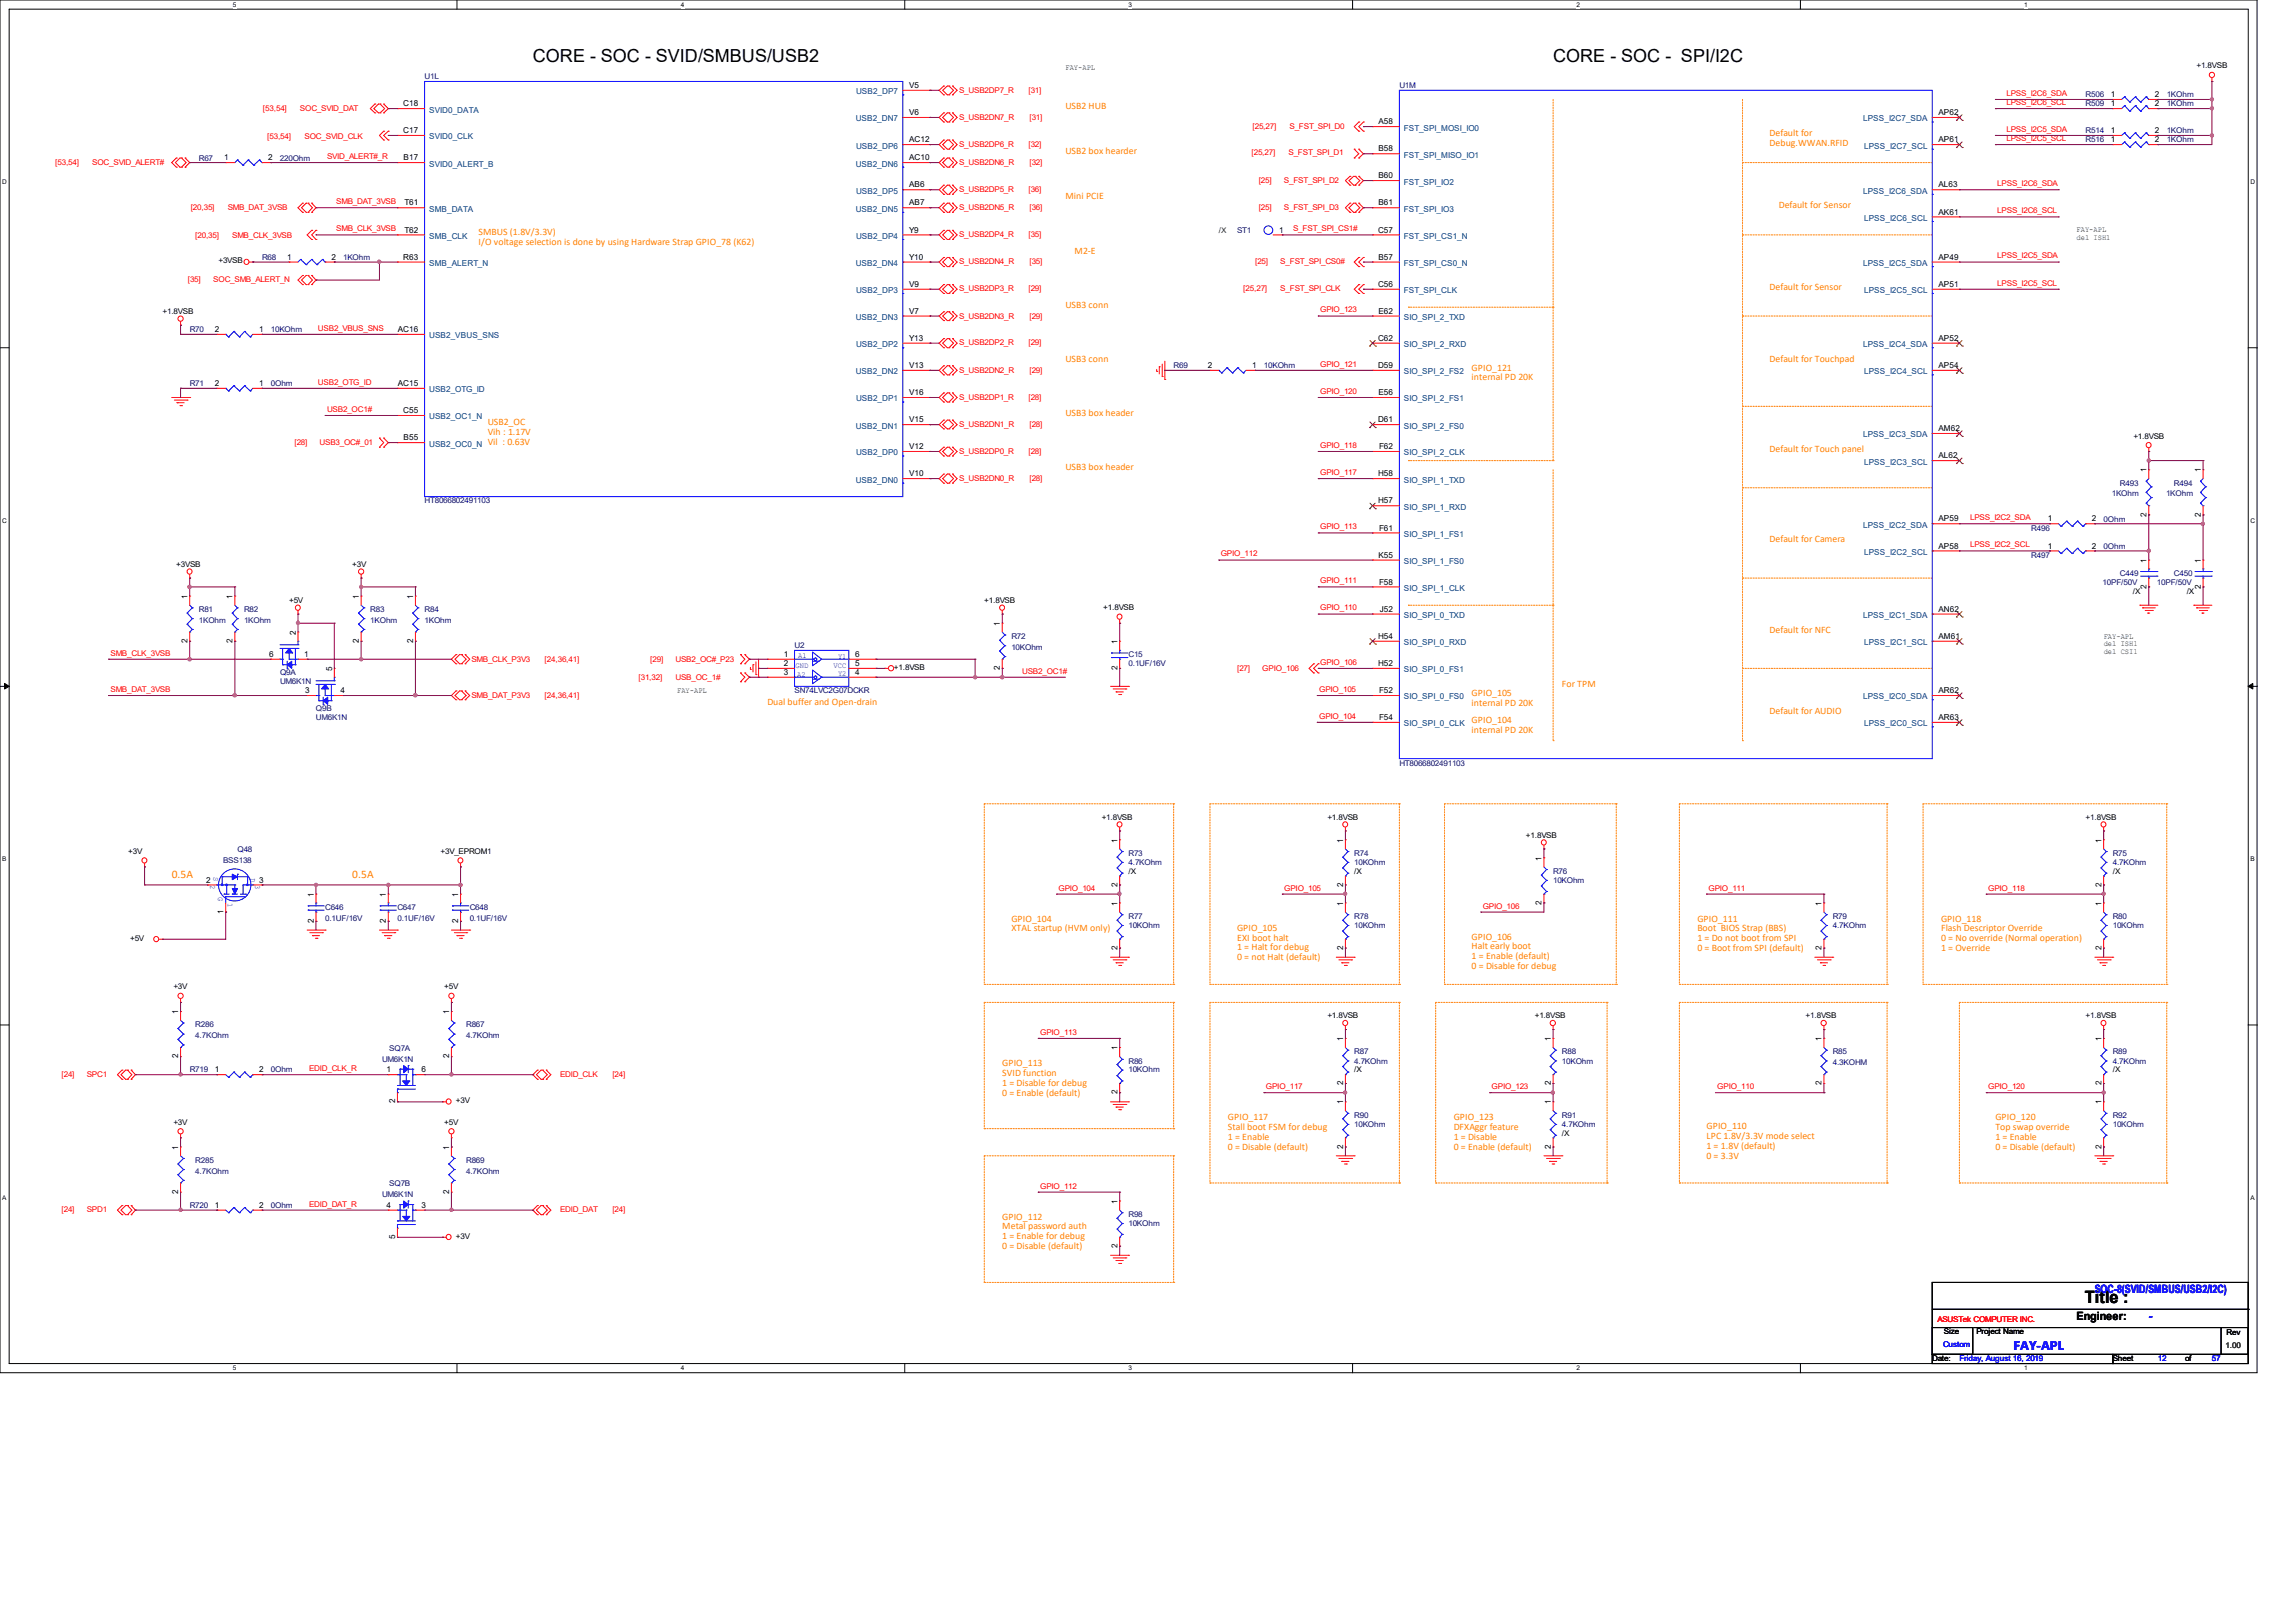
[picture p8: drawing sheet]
<svg xmlns="http://www.w3.org/2000/svg" width="297mm" height="210mm" viewBox="0 0 297 210" stroke-linecap="round" stroke-linejoin="round" font-family="sans-serif">
<defs><g id="words">
<g font-size="2.3">
<text x="69" y="8">CORE - SOC - SVID/SMBUS/USB2</text>
<text x="201" y="8">CORE - SOC - SPI/I2C</text>
</g>
<text font-size="2.2" x="269.8" y="168.6">Title :</text>
<text font-size="1.9" fill="#00f" x="260.6" y="174.7">FAY-APL</text>
<g font-size="1.5" fill="#ff8000">
<text x="22.2" y="113.6">0.5A</text>
<text x="45.6" y="113.6">0.5A</text>
</g>
<g font-size="1.5" fill="#00f">
<text x="271.1" y="167.3">SOC-8(SVID/SMBUS/USB2/I2C)</text>
<text x="278.1" y="170.8">-</text>
</g>
<text font-size="1.5" x="268.7" y="170.8">Engineer:</text>
<g font-size="1.3" fill="#ff8000">
<text x="137.9" y="14.1">USB2 HUB</text>
<text x="229" y="17.6">Default for</text>
<text x="137.9" y="19.9">USB2 box hearder</text>
<text x="229" y="18.9">Debug.WWAN.RFID</text>
<text x="137.9" y="25.8">Mini PCIE</text>
<text x="230.2" y="27">Default for Sensor</text>
<text x="61.9" y="30.4">SMBUS (1.8V/3.3V)</text>
<text x="61.9" y="31.7">I/O voltage selection is done by using Hardware Strap GPIO_78 (K62)</text>
<text x="139.1" y="32.8">M2-E</text>
<text x="137.9" y="39.8">USB3 conn</text>
<text x="229" y="37.5">Default for Sensor</text>
<text x="137.9" y="46.8">USB3 conn</text>
<text x="190.5" y="48">GPIO_121</text>
<text x="229" y="46.8">Default for Touchpad</text>
<text x="137.9" y="53.8">USB3 box header</text>
<text x="190.5" y="49.2">internal PD 20K</text>
<text x="63.1" y="55">USB2_OC</text>
<text x="63.1" y="56.3">Vih : 1.17V</text>
<text x="63.1" y="57.5">Vil : 0.63V</text>
<text x="229" y="58.5">Default for Touch panel</text>
<text x="137.9" y="60.8">USB3 box header</text>
<text x="229" y="70.2">Default for Camera</text>
<text x="229" y="81.9">Default for NFC</text>
<text x="202.1" y="88.9">For TPM</text>
<text x="99.3" y="91.2">Dual buffer and Open-drain</text>
<text x="190.5" y="90">GPIO_105</text>
<text x="190.5" y="91.3">internal PD 20K</text>
<text x="190.5" y="93.6">GPIO_104</text>
<text x="190.5" y="94.8">internal PD 20K</text>
<text x="229" y="92.4">Default for AUDIO</text>
<text x="130.9" y="119.3">GPIO_104</text>
<text x="219.7" y="119.3">GPIO_111</text>
<text x="251.2" y="119.3">GPIO_118</text>
<text x="130.9" y="120.5">XTAL startup (HVM only)</text>
<text x="160.1" y="120.4">GPIO_105</text>
<text x="160.1" y="121.7">EXI boot halt</text>
<text x="160.1" y="123">1 = Halt for debug</text>
<text x="160.1" y="124.2">0 = not Halt (default)</text>
<text x="190.5" y="121.6">GPIO_106</text>
<text x="190.5" y="122.9">Halt early boot</text>
<text x="190.5" y="124.1">1 = Enable (default)</text>
<text x="190.5" y="125.4">0 = Disable for debug</text>
<text x="219.7" y="120.5">Boot BIOS Strap (BBS)</text>
<text x="219.7" y="121.8">1 = Do not boot from SPI</text>
<text x="219.7" y="123.1">0 = Boot from SPI (default)</text>
<text x="251.2" y="120.5">Flash Descriptor Override</text>
<text x="251.2" y="121.8">0 = No override (Normal operation)</text>
<text x="251.2" y="123.1">1 = Override</text>
<text x="129.7" y="138">GPIO_113</text>
<text x="129.7" y="139.2">SVID function</text>
<text x="129.7" y="140.5">1 = Disable for debug</text>
<text x="129.7" y="141.8">0 = Enable (default)</text>
<text x="158.9" y="144.9">GPIO_117</text>
<text x="158.9" y="146.2">Stall boot FSM for debug</text>
<text x="158.9" y="147.5">1 = Enable</text>
<text x="158.9" y="148.8">0 = Disable (default)</text>
<text x="188.1" y="144.9">GPIO_123</text>
<text x="188.1" y="146.2">DFXAggr feature</text>
<text x="188.1" y="147.5">1 = Disable</text>
<text x="188.1" y="148.8">0 = Enable (default)</text>
<text x="220.9" y="146.1">GPIO_110</text>
<text x="220.9" y="147.4">LPC 1.8V/3.3V mode select</text>
<text x="220.9" y="148.7">1 = 1.8V (default)</text>
<text x="220.9" y="149.9">0 = 3.3V</text>
<text x="258.2" y="144.9">GPIO_120</text>
<text x="258.2" y="146.2">Top swap override</text>
<text x="258.2" y="147.5">1 = Enable</text>
<text x="258.2" y="148.8">0 = Disable (default)</text>
<text x="129.7" y="157.8">GPIO_112</text>
<text x="129.7" y="159.1">Metal password auth</text>
<text x="129.7" y="160.4">1 = Enable for debug</text>
<text x="129.7" y="161.6">0 = Disable (default)</text>
</g>
<g font-size="1.1">
<text x="117.6" y="11.4">V5</text>
<text x="52.2" y="17.2">C17</text>
<text x="52.2" y="13.8">C18</text>
<text x="117.6" y="14.9">V6</text>
<text x="178.4" y="16.1">A58</text>
<text x="250.9" y="14.9">AP62</text>
<text x="273.2" y="17.2">1</text>
<text x="273.2" y="13.8">1</text>
<text x="273.2" y="12.6">1</text>
<text x="278.9" y="17.2">2</text>
<text x="278.9" y="13.8">2</text>
<text x="278.9" y="12.6">2</text>
<text x="29" y="20.7">1</text>
<text x="34.7" y="20.7">2</text>
<text x="52.2" y="20.7">B17</text>
<text x="117.6" y="20.7">AC10</text>
<text x="117.6" y="18.4">AC12</text>
<text x="178.4" y="23.1">B60</text>
<text x="178.4" y="19.6">B58</text>
<text x="250.9" y="18.4">AP61</text>
<text x="273.2" y="18.4">1</text>
<text x="278.9" y="18.4">2</text>
<text x="52.4" y="26.6">T61</text>
<text x="117.6" y="26.6">AB7</text>
<text x="117.6" y="24.3">AB6</text>
<text x="178.4" y="26.6">B61</text>
<text x="250.9" y="27.8">AK61</text>
<text x="250.9" y="24.3">AL63</text>
<text x="37.2" y="33.6">1</text>
<text x="42.9" y="33.6">2</text>
<text x="52.2" y="33.6">R63</text>
<text x="52.4" y="30.1">T62</text>
<text x="117.6" y="33.6">Y10</text>
<text x="117.6" y="30.1">Y9</text>
<text x="165.6" y="30.1">1</text>
<text x="178.3" y="30.1">C57</text>
<text x="178.4" y="33.6">B57</text>
<text x="250.9" y="33.6">AP49</text>
<text x="117.6" y="40.6">V7</text>
<text x="117.6" y="37.1">V9</text>
<text x="178.3" y="37.1">C56</text>
<text x="178.4" y="40.6">E62</text>
<text x="250.9" y="37.1">AP51</text>
<text x="27.8" y="43">2</text>
<text x="33.5" y="43">1</text>
<text x="51.5" y="43">AC16</text>
<text x="117.6" y="47.6">V13</text>
<text x="117.6" y="44.1">Y13</text>
<text x="156.3" y="47.6">2</text>
<text x="162.1" y="47.6">1</text>
<text x="178.3" y="47.6">D59</text>
<text x="178.3" y="44.1">C62</text>
<text x="250.9" y="47.6">AP54</text>
<text x="250.9" y="44.1">AP52</text>
<text x="27.8" y="50">2</text>
<text x="33.5" y="50">1</text>
<text x="51.5" y="50">AC15</text>
<text x="52.2" y="53.5">C55</text>
<text x="117.6" y="51.1">V16</text>
<text x="178.4" y="51.1">E56</text>
<text x="52.2" y="57">B55</text>
<text x="117.6" y="58.1">V12</text>
<text x="117.6" y="54.7">V15</text>
<text x="178.3" y="54.7">D61</text>
<text x="178.5" y="58.1">F62</text>
<text x="250.9" y="59.3">AL62</text>
<text x="250.9" y="55.8">AM62</text>
<text x="117.6" y="61.6">V10</text>
<text x="178.3" y="65.2">H57</text>
<text x="178.3" y="61.6">H58</text>
<text x="277.8" y="61.1" transform="rotate(-90 277.8 61.1)">1</text>
<text x="284.8" y="61.1" transform="rotate(-90 284.8 61.1)">1</text>
<text x="178.5" y="68.7">F61</text>
<text x="250.9" y="71">AP58</text>
<text x="250.9" y="67.5">AP59</text>
<text x="265" y="67.5">1</text>
<text x="265" y="71">1</text>
<text x="270.7" y="67.5">2</text>
<text x="270.7" y="71">2</text>
<text x="277.8" y="66.8" transform="rotate(-90 277.8 66.8)">2</text>
<text x="284.8" y="66.8" transform="rotate(-90 284.8 66.8)">2</text>
<text x="24.3" y="77.5" transform="rotate(-90 24.3 77.5)">1</text>
<text x="30.1" y="77.5" transform="rotate(-90 30.1 77.5)">1</text>
<text x="46.4" y="77.5" transform="rotate(-90 46.4 77.5)">1</text>
<text x="53.5" y="77.5" transform="rotate(-90 53.5 77.5)">1</text>
<text x="178.4" y="72.2">K55</text>
<text x="178.5" y="75.6">F58</text>
<text x="277.8" y="76.2" transform="rotate(-90 277.8 76.2)">2</text>
<text x="277.8" y="72.8" transform="rotate(-90 277.8 72.8)">1</text>
<text x="284.8" y="76.2" transform="rotate(-90 284.8 76.2)">2</text>
<text x="284.8" y="72.8" transform="rotate(-90 284.8 72.8)">1</text>
<text x="24.3" y="83.2" transform="rotate(-90 24.3 83.2)">2</text>
<text x="30.1" y="83.2" transform="rotate(-90 30.1 83.2)">2</text>
<text x="38.3" y="82.2" transform="rotate(-90 38.3 82.2)">2</text>
<text x="46.4" y="83.2" transform="rotate(-90 46.4 83.2)">2</text>
<text x="53.5" y="83.2" transform="rotate(-90 53.5 83.2)">2</text>
<text x="129.4" y="81" transform="rotate(-90 129.4 81)">1</text>
<text x="144.6" y="83.4" transform="rotate(-90 144.6 83.4)">1</text>
<text x="178.3" y="82.7">H54</text>
<text x="178.6" y="79.2">J52</text>
<text x="250.9" y="82.7">AM61</text>
<text x="250.9" y="79.2">AN62</text>
<text x="34.8" y="85">6</text>
<text x="39.4" y="85">1</text>
<text x="39.5" y="89.7">3</text>
<text x="43" y="86.8" transform="rotate(-90 43 86.8)">5</text>
<text x="44.1" y="89.7">4</text>
<text x="101.4" y="85">1</text>
<text x="101.4" y="86.2">2</text>
<text x="101.4" y="87.3">3</text>
<text x="110.7" y="87.3">4</text>
<text x="110.7" y="86.2">5</text>
<text x="110.7" y="85">6</text>
<text x="129.4" y="86.7" transform="rotate(-90 129.4 86.7)">2</text>
<text x="144.6" y="86.7" transform="rotate(-90 144.6 86.7)">2</text>
<text x="178.3" y="86.2">H52</text>
<text x="178.5" y="89.7">F52</text>
<text x="250.9" y="89.7">AR62</text>
<text x="178.5" y="93.2">F54</text>
<text x="250.9" y="93.2">AR63</text>
<text x="144.6" y="109" transform="rotate(-90 144.6 109)">1</text>
<text x="173.8" y="109" transform="rotate(-90 173.8 109)">1</text>
<text x="199.5" y="111.4" transform="rotate(-90 199.5 111.4)">1</text>
<text x="271.9" y="109" transform="rotate(-90 271.9 109)">1</text>
<text x="26.7" y="114.2">2</text>
<text x="28.9" y="118.2" transform="rotate(-90 28.9 118.2)">1</text>
<text x="33.5" y="114.2">3</text>
<text x="40.6" y="119.4" transform="rotate(-90 40.6 119.4)">2</text>
<text x="40.6" y="116" transform="rotate(-90 40.6 116)">1</text>
<text x="50" y="119.4" transform="rotate(-90 50 119.4)">2</text>
<text x="50" y="116" transform="rotate(-90 50 116)">1</text>
<text x="59.3" y="119.4" transform="rotate(-90 59.3 119.4)">2</text>
<text x="59.3" y="116" transform="rotate(-90 59.3 116)">1</text>
<text x="144.6" y="117.2" transform="rotate(-90 144.6 117.2)">1</text>
<text x="144.6" y="114.8" transform="rotate(-90 144.6 114.8)">2</text>
<text x="173.8" y="117.2" transform="rotate(-90 173.8 117.2)">1</text>
<text x="173.8" y="114.8" transform="rotate(-90 173.8 114.8)">2</text>
<text x="199.5" y="117.1" transform="rotate(-90 199.5 117.1)">2</text>
<text x="235.8" y="117.2" transform="rotate(-90 235.8 117.2)">1</text>
<text x="271.9" y="117.2" transform="rotate(-90 271.9 117.2)">1</text>
<text x="271.9" y="114.8" transform="rotate(-90 271.9 114.8)">2</text>
<text x="144.6" y="122.9" transform="rotate(-90 144.6 122.9)">2</text>
<text x="173.8" y="122.9" transform="rotate(-90 173.8 122.9)">2</text>
<text x="235.8" y="122.9" transform="rotate(-90 235.8 122.9)">2</text>
<text x="271.9" y="122.9" transform="rotate(-90 271.9 122.9)">2</text>
<text x="23.1" y="131.2" transform="rotate(-90 23.1 131.2)">1</text>
<text x="58.1" y="131.2" transform="rotate(-90 58.1 131.2)">1</text>
<text x="23.1" y="136.9" transform="rotate(-90 23.1 136.9)">2</text>
<text x="58.1" y="136.9" transform="rotate(-90 58.1 136.9)">2</text>
<text x="144.6" y="135.9" transform="rotate(-90 144.6 135.9)">1</text>
<text x="173.8" y="134.7" transform="rotate(-90 173.8 134.7)">1</text>
<text x="200.7" y="134.7" transform="rotate(-90 200.7 134.7)">1</text>
<text x="235.8" y="134.7" transform="rotate(-90 235.8 134.7)">1</text>
<text x="271.9" y="134.7" transform="rotate(-90 271.9 134.7)">1</text>
<text x="27.8" y="138.8">1</text>
<text x="33.5" y="138.8">2</text>
<text x="50" y="138.8">1</text>
<text x="51.1" y="142.8" transform="rotate(-90 51.1 142.8)">2</text>
<text x="54.6" y="138.8">6</text>
<text x="144.6" y="141.6" transform="rotate(-90 144.6 141.6)">2</text>
<text x="173.8" y="142.9" transform="rotate(-90 173.8 142.9)">1</text>
<text x="173.8" y="140.5" transform="rotate(-90 173.8 140.5)">2</text>
<text x="200.7" y="142.9" transform="rotate(-90 200.7 142.9)">1</text>
<text x="200.7" y="140.5" transform="rotate(-90 200.7 140.5)">2</text>
<text x="235.8" y="140.5" transform="rotate(-90 235.8 140.5)">2</text>
<text x="271.9" y="142.9" transform="rotate(-90 271.9 142.9)">1</text>
<text x="271.9" y="140.5" transform="rotate(-90 271.9 140.5)">2</text>
<text x="23.1" y="148.8" transform="rotate(-90 23.1 148.8)">1</text>
<text x="58.1" y="148.8" transform="rotate(-90 58.1 148.8)">1</text>
<text x="173.8" y="148.6" transform="rotate(-90 173.8 148.6)">2</text>
<text x="200.7" y="148.6" transform="rotate(-90 200.7 148.6)">2</text>
<text x="271.9" y="148.6" transform="rotate(-90 271.9 148.6)">2</text>
<text x="23.1" y="154.5" transform="rotate(-90 23.1 154.5)">2</text>
<text x="58.1" y="154.5" transform="rotate(-90 58.1 154.5)">2</text>
<text x="144.6" y="155.8" transform="rotate(-90 144.6 155.8)">1</text>
<text x="27.8" y="156.3">1</text>
<text x="33.5" y="156.3">2</text>
<text x="50" y="156.3">4</text>
<text x="51.1" y="160.3" transform="rotate(-90 51.1 160.3)">5</text>
<text x="54.6" y="156.3">3</text>
<text x="144.6" y="161.5" transform="rotate(-90 144.6 161.5)">2</text>
</g>
<g font-size="1.1" fill="#004080">
<text x="55.5" y="14.6">SVID0_DATA</text>
<text x="110.7" y="15.7">USB2_DN7</text>
<text x="110.8" y="12.2">USB2_DP7</text>
<text x="181.7" y="16.9">FST_SPI_MOSI_IO0</text>
<text x="241.1" y="15.7">LPSS_I2C7_SDA</text>
<text x="55.5" y="21.5">SVID0_ALERT_B</text>
<text x="55.5" y="18">SVID0_CLK</text>
<text x="110.7" y="21.5">USB2_DN6</text>
<text x="110.8" y="19.2">USB2_DP6</text>
<text x="181.7" y="23.9">FST_SPI_IO2</text>
<text x="181.7" y="20.4">FST_SPI_MISO_IO1</text>
<text x="241.3" y="19.2">LPSS_I2C7_SCL</text>
<text x="55.5" y="27.4">SMB_DATA</text>
<text x="110.7" y="27.4">USB2_DN5</text>
<text x="110.8" y="25.1">USB2_DP5</text>
<text x="181.7" y="27.4">FST_SPI_IO3</text>
<text x="241.1" y="25.1">LPSS_I2C6_SDA</text>
<text x="241.3" y="28.6">LPSS_I2C6_SCL</text>
<text x="55.5" y="34.4">SMB_ALERT_N</text>
<text x="55.5" y="30.9">SMB_CLK</text>
<text x="110.7" y="34.4">USB2_DN4</text>
<text x="110.8" y="30.9">USB2_DP4</text>
<text x="181.7" y="34.4">FST_SPI_CS0_N</text>
<text x="181.7" y="30.9">FST_SPI_CS1_N</text>
<text x="241.1" y="34.4">LPSS_I2C5_SDA</text>
<text x="110.7" y="41.4">USB2_DN3</text>
<text x="110.8" y="37.9">USB2_DP3</text>
<text x="181.7" y="41.4">SIO_SPI_2_TXD</text>
<text x="181.7" y="37.9">FST_SPI_CLK</text>
<text x="241.3" y="37.9">LPSS_I2C5_SCL</text>
<text x="55.5" y="43.8">USB2_VBUS_SNS</text>
<text x="110.8" y="44.9">USB2_DP2</text>
<text x="181.7" y="44.9">SIO_SPI_2_RXD</text>
<text x="241.1" y="44.9">LPSS_I2C4_SDA</text>
<text x="55.5" y="50.8">USB2_OTG_ID</text>
<text x="110.7" y="48.4">USB2_DN2</text>
<text x="110.8" y="51.9">USB2_DP1</text>
<text x="181.7" y="51.9">SIO_SPI_2_FS1</text>
<text x="181.7" y="48.4">SIO_SPI_2_FS2</text>
<text x="241.3" y="48.4">LPSS_I2C4_SCL</text>
<text x="55.5" y="57.8">USB2_OC0_N</text>
<text x="55.5" y="54.3">USB2_OC1_N</text>
<text x="110.7" y="55.5">USB2_DN1</text>
<text x="110.8" y="58.9">USB2_DP0</text>
<text x="181.7" y="58.9">SIO_SPI_2_CLK</text>
<text x="181.7" y="55.5">SIO_SPI_2_FS0</text>
<text x="241.1" y="56.6">LPSS_I2C3_SDA</text>
<text x="110.7" y="62.4">USB2_DN0</text>
<text x="181.7" y="66">SIO_SPI_1_RXD</text>
<text x="181.7" y="62.4">SIO_SPI_1_TXD</text>
<text x="241.3" y="60.1">LPSS_I2C3_SCL</text>
<text x="181.7" y="69.5">SIO_SPI_1_FS1</text>
<text x="241.1" y="68.3">LPSS_I2C2_SDA</text>
<text x="241.3" y="71.8">LPSS_I2C2_SCL</text>
<text x="181.7" y="76.5">SIO_SPI_1_CLK</text>
<text x="181.7" y="73">SIO_SPI_1_FS0</text>
<text x="181.7" y="83.5">SIO_SPI_0_RXD</text>
<text x="181.7" y="80">SIO_SPI_0_TXD</text>
<text x="241.1" y="80">LPSS_I2C1_SDA</text>
<text x="241.3" y="83.5">LPSS_I2C1_SCL</text>
<text x="181.7" y="87">SIO_SPI_0_FS1</text>
<text x="181.7" y="94">SIO_SPI_0_CLK</text>
<text x="181.7" y="90.5">SIO_SPI_0_FS0</text>
<text x="241.1" y="90.5">LPSS_I2C0_SDA</text>
<text x="241.3" y="94">LPSS_I2C0_SCL</text>
</g>
<g font-size="1" fill="#000080">
<text x="54.9" y="10.2">U1L</text>
<text x="181.1" y="11.4">U1M</text>
<text x="269.9" y="17.3">R514</text>
<text x="269.9" y="13.8">R509</text>
<text x="269.9" y="12.6">R506</text>
<text x="280.4" y="17.3">1KOhm</text>
<text x="280.4" y="13.8">1KOhm</text>
<text x="280.4" y="12.6">1KOhm</text>
<text x="25.7" y="20.8">R67</text>
<text x="36.2" y="20.8">220Ohm</text>
<text x="269.9" y="18.4">R516</text>
<text x="280.4" y="18.4">1KOhm</text>
<text x="33.9" y="33.6">R68</text>
<text x="44.4" y="33.6">1KOhm</text>
<text x="160.1" y="30.1">ST1</text>
<text x="24.6" y="43">R70</text>
<text x="35" y="43">10KOhm</text>
<text x="151.9" y="47.6">R69</text>
<text x="163.6" y="47.6">10KOhm</text>
<text x="24.6" y="50">R71</text>
<text x="35" y="50">0Ohm</text>
<text x="54.9" y="65.2">HT8066802491103</text>
<text x="273.3" y="64.2">1KOhm</text>
<text x="274.4" y="62.8">R493</text>
<text x="280.3" y="64.2">1KOhm</text>
<text x="281.3" y="62.8">R494</text>
<text x="262.9" y="68.7">R496</text>
<text x="272.2" y="67.5">0Ohm</text>
<text x="272.2" y="71">0Ohm</text>
<text x="262.9" y="72.2">R497</text>
<text x="272.1" y="75.7">10PF/50V</text>
<text x="274.4" y="74.5">C449</text>
<text x="279.1" y="75.7">10PF/50V</text>
<text x="281.3" y="74.5">C450</text>
<text x="25.7" y="79.2">R81</text>
<text x="25.7" y="80.6">1KOhm</text>
<text x="31.6" y="79.2">R82</text>
<text x="31.6" y="80.6">1KOhm</text>
<text x="47.9" y="79.2">R83</text>
<text x="47.9" y="80.6">1KOhm</text>
<text x="54.9" y="79.2">R84</text>
<text x="54.9" y="80.6">1KOhm</text>
<text x="102.8" y="83.9">U2</text>
<text x="130.9" y="82.7">R72</text>
<text x="36.2" y="87.4">Q9A</text>
<text x="36.2" y="88.5">UM6K1N</text>
<text x="102.8" y="89.7">SN74LVC2G07DCKR</text>
<text x="130.9" y="84.1">10KOhm</text>
<text x="146" y="85">C15</text>
<text x="146" y="86.2">0.1UF/16V</text>
<text x="40.9" y="92">Q9B</text>
<text x="40.9" y="93.2">UM6K1N</text>
<text x="181.1" y="99.1">HT8066802491103</text>
<text x="28.9" y="111.7">BSS138</text>
<text x="30.7" y="110.3">Q48</text>
<text x="146" y="110.7">R73</text>
<text x="146" y="111.9">4.7KOhm</text>
<text x="175.3" y="110.7">R74</text>
<text x="175.3" y="111.9">10KOhm</text>
<text x="201" y="113.1">R76</text>
<text x="273.4" y="110.7">R75</text>
<text x="273.4" y="111.9">4.7KOhm</text>
<text x="42.1" y="117.7">C646</text>
<text x="42.1" y="119.2">0.1UF/16V</text>
<text x="51.4" y="117.7">C647</text>
<text x="51.4" y="119.2">0.1UF/16V</text>
<text x="60.8" y="117.7">C648</text>
<text x="60.8" y="119.2">0.1UF/16V</text>
<text x="146" y="118.9">R77</text>
<text x="175.3" y="118.9">R78</text>
<text x="201" y="114.3">10KOhm</text>
<text x="237.2" y="118.9">R79</text>
<text x="273.4" y="118.9">R80</text>
<text x="146" y="120.1">10KOhm</text>
<text x="175.3" y="120.1">10KOhm</text>
<text x="237.2" y="120.1">4.7KOhm</text>
<text x="273.4" y="120.1">10KOhm</text>
<text x="25.3" y="132.9">R286</text>
<text x="25.3" y="134.3">4.7KOhm</text>
<text x="49.4" y="137.4">UM6K1N</text>
<text x="50.4" y="136">SQ7A</text>
<text x="60.3" y="132.9">R867</text>
<text x="60.3" y="134.3">4.7KOhm</text>
<text x="146" y="137.6">R86</text>
<text x="175.3" y="136.4">R87</text>
<text x="175.3" y="137.6">4.7KOhm</text>
<text x="202.1" y="136.4">R88</text>
<text x="202.1" y="137.6">10KOhm</text>
<text x="237.2" y="136.4">R85</text>
<text x="237.2" y="137.8">4.3KOHM</text>
<text x="273.4" y="136.4">R89</text>
<text x="273.4" y="137.6">4.7KOhm</text>
<text x="24.6" y="138.8">R719</text>
<text x="35" y="138.8">0Ohm</text>
<text x="146" y="138.8">10KOhm</text>
<text x="175.3" y="144.6">R90</text>
<text x="175.3" y="145.8">10KOhm</text>
<text x="202.1" y="144.6">R91</text>
<text x="202.1" y="145.8">4.7KOhm</text>
<text x="273.4" y="144.6">R92</text>
<text x="273.4" y="145.8">10KOhm</text>
<text x="25.3" y="150.5">R285</text>
<text x="25.3" y="151.9">4.7KOhm</text>
<text x="49.4" y="154.9">UM6K1N</text>
<text x="50.4" y="153.5">SQ7B</text>
<text x="60.3" y="150.5">R869</text>
<text x="60.3" y="151.9">4.7KOhm</text>
<text x="24.6" y="156.3">R720</text>
<text x="35" y="156.3">0Ohm</text>
<text x="146" y="157.5">R98</text>
<text x="146" y="158.6">10KOhm</text>
</g>
<g font-size="1" fill="#008000">
<text x="137.9" y="9.1">FAY-APL</text>
<text x="157.7" y="30.1">/X</text>
<text x="268.7" y="30.1">FAY-APL</text>
<text x="268.7" y="31.1">del ISH1</text>
<text x="272.3" y="82.6">FAY-APL</text>
<text x="272.3" y="83.7">del ISH1</text>
<text x="87.6" y="89.7">FAY-APL</text>
<text x="272.3" y="84.7">del CSI1</text>
<text x="288" y="174.4">1.00</text>
</g>
<g font-size="1">
<text x="284.3" y="8.8">+1.8VSB</text>
<text x="28.3" y="34.1">+3VSB</text>
<text x="21" y="40.6">+1.8VSB</text>
<text x="276.1" y="56.8">+1.8VSB</text>
<text x="22.8" y="73.4">+3VSB</text>
<text x="45.6" y="73.4">+3V</text>
<text x="276" y="76.8">/X</text>
<text x="283" y="76.8">/X</text>
<text x="37.4" y="78">+5V</text>
<text x="127.4" y="78">+1.8VSB</text>
<text x="142.8" y="79">+1.8VSB</text>
<text x="115.7" y="86.7">+1.8VSB</text>
<text x="142.6" y="106">+1.8VSB</text>
<text x="171.8" y="106">+1.8VSB</text>
<text x="269.9" y="106">+1.8VSB</text>
<text x="16.6" y="110.5">+3V</text>
<text x="57" y="110.5">+3V_EPROM1</text>
<text x="146" y="113.1">/X</text>
<text x="175.3" y="113.1">/X</text>
<text x="197.5" y="108.4">+1.8VSB</text>
<text x="273.4" y="113.1">/X</text>
<text x="16.8" y="121.7">+5V</text>
<text x="22.4" y="128">+3V</text>
<text x="57.5" y="128">+5V</text>
<text x="171.8" y="131.8">+1.8VSB</text>
<text x="198.6" y="131.8">+1.8VSB</text>
<text x="233.7" y="131.8">+1.8VSB</text>
<text x="269.9" y="131.8">+1.8VSB</text>
<text x="59" y="142.8">+3V</text>
<text x="175.3" y="138.8">/X</text>
<text x="273.4" y="138.8">/X</text>
<text x="22.4" y="145.5">+3V</text>
<text x="57.5" y="145.5">+5V</text>
<text x="202.1" y="146.9">/X</text>
<text x="59" y="160.3">+3V</text>
<text x="251.6" y="172.7">Size</text>
<text x="255.8" y="172.7">Project Name</text>
<text x="288.2" y="172.8">Rev</text>
<text x="250.1" y="176.2">Date:</text>
<text x="273.4" y="176.2">Sheet</text>
<text x="282.8" y="176.2">of</text>
</g>
<g font-size="1" fill="#f00">
<text x="34" y="14.4">[53,54]</text>
<text x="34.6" y="17.9">[53,54]</text>
<text x="38.8" y="14.4">SOC_SVID_DAT</text>
<text x="39.4" y="17.9">SOC_SVID_CLK</text>
<text x="124.1" y="15.5">S_USB2DN7_R</text>
<text x="124.1" y="12">S_USB2DP7_R</text>
<text x="133.1" y="12">[31]</text>
<text x="133.2" y="15.5">[31]</text>
<text x="162.1" y="16.7">[25,27]</text>
<text x="166.9" y="16.7">S_FST_SPI_D0</text>
<text x="259.7" y="13.6">LPSS_I2C6_SCL</text>
<text x="259.7" y="17.1">LPSS_I2C5_SDA</text>
<text x="259.7" y="12.4">LPSS_I2C6_SDA</text>
<text x="7.2" y="21.3">[53,54]</text>
<text x="11.9" y="21.3">SOC_SVID_ALERT#</text>
<text x="42.3" y="20.6">SVID_ALERT#_R</text>
<text x="124.1" y="21.3">S_USB2DN6_R</text>
<text x="124.1" y="19">S_USB2DP6_R</text>
<text x="133.1" y="19">[32]</text>
<text x="133.2" y="21.3">[32]</text>
<text x="162" y="20.1">[25,27]</text>
<text x="162.9" y="23.7">[25]</text>
<text x="166.2" y="23.7">S_FST_SPI_D2</text>
<text x="166.7" y="20.1">S_FST_SPI_D1</text>
<text x="259.7" y="18.2">LPSS_I2C5_SCL</text>
<text x="24.7" y="27.2">[20,35]</text>
<text x="29.5" y="27.2">SMB_DAT_3VSB</text>
<text x="43.5" y="26.4">SMB_DAT_3VSB</text>
<text x="43.5" y="29.9">SMB_CLK_3VSB</text>
<text x="124.1" y="27.2">S_USB2DN5_R</text>
<text x="124.1" y="24.9">S_USB2DP5_R</text>
<text x="133.1" y="24.9">[36]</text>
<text x="133.2" y="27.2">[36]</text>
<text x="162.9" y="27.2">[25]</text>
<text x="166.2" y="27.2">S_FST_SPI_D3</text>
<text x="167.3" y="29.9">S_FST_SPI_CS1#</text>
<text x="258.5" y="27.6">LPSS_I2C6_SCL</text>
<text x="258.5" y="24.1">LPSS_I2C6_SDA</text>
<text x="25.3" y="30.8">[20,35]</text>
<text x="30.1" y="30.8">SMB_CLK_3VSB</text>
<text x="124.1" y="34.2">S_USB2DN4_R</text>
<text x="124.1" y="30.7">S_USB2DP4_R</text>
<text x="133.1" y="30.7">[35]</text>
<text x="133.2" y="34.2">[35]</text>
<text x="162.4" y="34.2">[25]</text>
<text x="165.7" y="34.2">S_FST_SPI_CS0#</text>
<text x="258.5" y="33.4">LPSS_I2C5_SDA</text>
<text x="24.3" y="36.5">[35]</text>
<text x="27.6" y="36.5">SOC_SMB_ALERT_N</text>
<text x="124.1" y="41.2">S_USB2DN3_R</text>
<text x="124.1" y="37.7">S_USB2DP3_R</text>
<text x="133.1" y="37.7">[29]</text>
<text x="133.2" y="41.2">[29]</text>
<text x="160.9" y="37.7">[25,27]</text>
<text x="165.7" y="37.7">S_FST_SPI_CLK</text>
<text x="170.9" y="40.4">GPIO_123</text>
<text x="258.5" y="37">LPSS_I2C5_SCL</text>
<text x="41.1" y="42.8">USB2_VBUS_SNS</text>
<text x="124.1" y="44.7">S_USB2DP2_R</text>
<text x="133.1" y="44.7">[29]</text>
<text x="170.9" y="47.5">GPIO_121</text>
<text x="41.1" y="49.8">USB2_OTG_ID</text>
<text x="42.3" y="53.3">USB2_OC1#</text>
<text x="124.1" y="51.7">S_USB2DP1_R</text>
<text x="124.1" y="48.2">S_USB2DN2_R</text>
<text x="133.1" y="51.7">[28]</text>
<text x="133.2" y="48.2">[29]</text>
<text x="170.9" y="51">GPIO_120</text>
<text x="38.1" y="57.6">[28]</text>
<text x="41.4" y="57.6">USB3_OC#_01</text>
<text x="124.1" y="58.8">S_USB2DP0_R</text>
<text x="124.1" y="55.2">S_USB2DN1_R</text>
<text x="133.1" y="58.8">[28]</text>
<text x="133.2" y="55.2">[28]</text>
<text x="170.9" y="58">GPIO_118</text>
<text x="124.1" y="62.2">S_USB2DN0_R</text>
<text x="133.2" y="62.2">[28]</text>
<text x="170.9" y="61.5">GPIO_117</text>
<text x="170.9" y="68.5">GPIO_113</text>
<text x="255" y="67.3">LPSS_I2C2_SDA</text>
<text x="255" y="70.8">LPSS_I2C2_SCL</text>
<text x="158" y="72">GPIO_112</text>
<text x="170.9" y="75.5">GPIO_111</text>
<text x="170.9" y="79">GPIO_110</text>
<text x="14.3" y="84.8">SMB_CLK_3VSB</text>
<text x="14.3" y="89.5">SMB_DAT_3VSB</text>
<text x="61" y="85.6">SMB_CLK_P3V3</text>
<text x="70.5" y="85.6">[24,36,41]</text>
<text x="82.6" y="88">[31,32]</text>
<text x="84.2" y="85.6">[29]</text>
<text x="87.4" y="85.6">USB2_OC#_P23</text>
<text x="87.4" y="88">USB_OC_1#</text>
<text x="132.3" y="87.2">USB2_OC1#</text>
<text x="160.1" y="86.8">[27]</text>
<text x="163.4" y="86.8">GPIO_106</text>
<text x="170.7" y="89.5">GPIO_105</text>
<text x="170.9" y="86">GPIO_106</text>
<text x="61" y="90.3">SMB_DAT_P3V3</text>
<text x="70.5" y="90.3">[24,36,41]</text>
<text x="170.7" y="93">GPIO_104</text>
<text x="137" y="115.2">GPIO_104</text>
<text x="166.2" y="115.2">GPIO_105</text>
<text x="191.9" y="117.6">GPIO_106</text>
<text x="221.1" y="115.2">GPIO_111</text>
<text x="257.3" y="115.2">GPIO_118</text>
<text x="134.6" y="133.9">GPIO_113</text>
<text x="8" y="139.4">[24]</text>
<text x="11.2" y="139.4">SPC1</text>
<text x="40" y="138.6">EDID_CLK_R</text>
<text x="72.5" y="139.4">EDID_CLK</text>
<text x="79.2" y="139.4">[24]</text>
<text x="163.8" y="140.9">GPIO_117</text>
<text x="193" y="140.9">GPIO_123</text>
<text x="222.2" y="140.9">GPIO_110</text>
<text x="257.3" y="140.9">GPIO_120</text>
<text x="134.6" y="153.8">GPIO_112</text>
<text x="8" y="156.9">[24]</text>
<text x="11.2" y="156.9">SPD1</text>
<text x="40" y="156.1">EDID_DAT_R</text>
<text x="72.5" y="156.9">EDID_DAT</text>
<text x="79.2" y="156.9">[24]</text>
<text x="250.7" y="171">ASUSTek COMPUTER INC.</text>
</g>
<g font-size="1" fill="#00f">
<text x="103" y="86.5">GND</text>
<text x="103.2" y="87.5">A2</text>
<text x="103.3" y="85.1">A1</text>
<text x="107.9" y="86.4">VCC</text>
<text x="108.5" y="85.2">Y1</text>
<text x="108.5" y="87.5">Y2</text>
<text x="27.6" y="113.5" transform="rotate(90 27.6 113.5)">S</text>
<text x="32.4" y="113.6" transform="rotate(90 32.4 113.6)">D</text>
<text x="27.2" y="114.5" transform="rotate(90 27.2 114.5)">2</text>
<text x="28.2" y="116" transform="rotate(90 28.2 116)">G</text>
<text x="29.5" y="116.8" transform="rotate(90 29.5 116.8)">1</text>
<text x="33" y="114.5" transform="rotate(90 33 114.5)">3</text>
<text x="251.5" y="174.3">Custom</text>
<text x="253.6" y="176.2">Friday, August 16, 2019</text>
<text x="279.3" y="176.2">12</text>
<text x="286.3" y="176.2">57</text>
</g>
<g font-size=".8">
<text x="30.1" y=".9">5</text>
<text x="88.1" y=".9">4</text>
<text x="146" y=".9">3</text>
<text x="204" y=".9">2</text>
<text x="262" y=".9">1</text>
<text x=".3" y="23.8">D</text>
<text x="291.3" y="23.8">D</text>
<text x=".3" y="67.6">C</text>
<text x="291.3" y="67.6">C</text>
<text x=".3" y="111.5">B</text>
<text x="291.3" y="111.5">B</text>
<text x=".3" y="155.3">A</text>
<text x="291.3" y="155.3">A</text>
<text x="30.1" y="177.3">5</text>
<text x="88.1" y="177.3">4</text>
<text x="146" y="177.3">3</text>
<text x="204" y="177.3">2</text>
<text x="262" y="177.3">1</text>
</g>
</g></defs>
<path d="M0 0h292.1v177.6h-292.1zM1.2 1.2h289.8v175.2h-289.8z" fill="none" stroke="#000" stroke-width=".13"/>
<g fill="#fff">
<path d="M30.1 .1h.5v1h-.5z"/>
<path d="M30.1 176.6h.5v.9h-.5z"/>
</g>
<path d="M59.1 0v1.2M59.1 176.4v1.2" fill="none" stroke="#000" stroke-width=".13"/>
<g fill="#fff">
<path d="M88.1 .1h.5v1h-.5z"/>
<path d="M88.1 176.6h.5v.9h-.5z"/>
</g>
<path d="M117.1 0v1.2M117.1 176.4v1.2" fill="none" stroke="#000" stroke-width=".13"/>
<g fill="#fff">
<path d="M146 .1h.5v1h-.5z"/>
<path d="M146 176.6h.5v.9h-.5z"/>
</g>
<path d="M175 0v1.2M175 176.4v1.2" fill="none" stroke="#000" stroke-width=".13"/>
<g fill="#fff">
<path d="M204 .1h.5v1h-.5z"/>
<path d="M204 176.6h.5v.9h-.5z"/>
</g>
<path d="M233 0v1.2M233 176.4v1.2" fill="none" stroke="#000" stroke-width=".13"/>
<g fill="#fff">
<path d="M262 .1h.4v1h-.4z"/>
<path d="M262 176.6h.4v.9h-.4z"/>
<path d="M.3 23.1h.6v.9h-.6z"/>
<path d="M291.3 23.1h.5v.9h-.5z"/>
<path d="M.3 66.9h.6v.9h-.6z"/>
<path d="M291.3 66.9h.5v.9h-.5z"/>
</g>
<path d="M0 45h1.2M291 45h1.1" fill="none" stroke="#000" stroke-width=".13"/>
<g fill="#fff">
<path d="M.3 110.7h.5v.9h-.5z"/>
<path d="M291.3 110.7h.5v.9h-.5z"/>
</g>
<path d="M0 88.8h1.2M291 88.8h1.1" fill="none" stroke="#000" stroke-width=".13"/>
<path d="M.6 88.4l.6 .4-.6 .4zM291 88.8l.5-.4v.8z" fill="#000" stroke="#000" stroke-width=".13"/>
<g fill="#fff">
<path d="M.3 154.5h.5v.9h-.5z"/>
<path d="M291.3 154.5h.5v.9h-.5z"/>
</g>
<path d="M0 132.6h1.2M291 132.6h1.1M250.1 165.9h40.9v9.4h-40.9zM250.1 171.8h5.2v3.5h-5.2zM250.1 175.3h23.3v1.1h-23.3zM250.1 169.4h40.9M255.4 171.8h32M273.4 175.3h17.6v1.1h-17.6zM287.4 171.8h3.6v3.5h-3.6zM287.4 171.8h.1M291 169.4h.1" fill="none" stroke="#000" stroke-width=".13"/>
<g fill="none" stroke="#ff8000" stroke-width=".13">
<path d="M201 12.9v46.7M225.5 12.9v82.9M182.3 39.8h.1M182.3 39.8h18.7M201 39.8h.1M225.5 21h.1M225.5 30.4h.1M225.5 21h24.6M225.5 30.4h24.6M182.3 59.6h.1M182.3 59.6h18.7M201 59.6h.1"/>
<path d="M225.5 40.9h.1M225.5 52.6h.1M225.5 40.9h24.6M225.5 52.6h24.6M182.3 78.3h.1M182.3 78.3h18.7M201 78.3h.1M201 60.8v35M225.5 63.1h.1M225.5 74.8h.1M225.5 63.1h24.6M225.5 74.8h24.6"/>
<path d="M201 95.8h.1M225.5 95.8h.1M225.5 86.5h.1M225.5 86.5h24.6M151.9 104h.1M151.9 104h-24.5v23.4M151.9 104v23.4M181.1 104h.1M181.1 104h-24.5v23.4M181.1 104v23.4M209.2 104h.1M209.2 104h-22.3v23.4"/>
<path d="M209.2 104v23.4M244.2 104h.1M244.2 104v23.4M244.2 104h-26.9v23.4M280.4 104h.1M280.4 104h-31.5v23.4M280.4 104v23.4M127.4 127.4h.1M127.4 127.4h24.5M151.9 129.7h.1M151.9 127.4h.1M151.9 129.7h-24.5v16.3"/>
<path d="M151.9 129.7v16.3M156.6 127.4h.1M156.6 127.4h24.5M181.1 129.7h.1M181.1 127.4h.1M181.1 129.7h-24.5v23.4M181.1 129.7v23.4M186.9 127.4h.1M186.9 127.4h22.3M208 129.7h.1M208 129.7h-22.2v23.4M208 129.7v23.4"/>
<path d="M209.2 127.4h.1M217.3 127.4h.1M217.3 127.4h26.9M244.2 127.4h.1M244.2 129.7h.1M244.2 129.7v23.4M244.2 129.7h-26.9v23.4M248.9 127.4h.1M248.9 127.4h31.5M280.4 127.4h.1M280.4 129.7h.1M280.4 129.7v23.4"/>
<path d="M280.4 129.7h-26.8v23.4M127.4 146h.1M127.4 146h24.5M151.9 146h.1M151.9 149.6h.1M151.9 149.6h-24.5v16.3M151.9 149.6v16.3M156.6 153.1h.1M156.6 153.1h24.5M181.1 153.1h.1M185.8 153.1h.1M185.8 153.1h22.2"/>
<path d="M208 153.1h.1M217.3 153.1h.1M217.3 153.1h26.9M244.2 153.1h.1M253.6 153.1h.1M253.6 153.1h26.8M280.4 153.1h.1M127.4 165.9h.1M127.4 165.9h24.5M151.9 165.9h.1"/>
</g>
<g fill="none" stroke="#f00" stroke-width=".13">
<path d="M48.5 14.6h.1M48.5 13.5h.1M48.5 13.5l-.6 .6 .6 .5M49 13.5h.1M49 14.6h.1M49 13.5l-.6 .6 .6 .5M49.2 13.5h.1M49.2 14.6h.1M49.2 13.5l.6 .6-.6 .5M49.7 14.6h.1M49.7 13.5h.1M49.7 17h.1"/>
<path d="M49.7 18.1h.1M49.7 13.5l.5 .6-.5 .5M49.7 17l-.6 .5 .6 .6M50.2 17h.1M50.2 18.1h.1M50.2 17l-.5 .5 .5 .6M51.4 17.5h.1M51.4 14.1h.1M51.4 17.5h3.5M51.4 14.1h3.5M116.8 18.7h3.6M116.8 15.2h3.6"/>
<path d="M116.8 11.7h3.6M120.4 18.7h.1M120.4 15.2h.1M120.4 11.7h.1M122.1 18.1h.1M122.1 19.3h.1M122.1 14.6h.1M122.1 15.8h.1M122.1 11.1h.1M122.1 12.3h.1M122.1 18.1l-.6 .6 .6 .6M122.1 14.6l-.6 .6 .6 .6"/>
<path d="M122.1 11.1l-.6 .6 .6 .6M122.6 19.3h.1M122.6 18.1h.1M122.6 15.8h.1M122.6 14.6h.1M122.6 12.3h.1M122.6 11.1h.1M122.6 18.1l-.6 .6 .6 .6M122.6 14.6l-.6 .6 .6 .6M122.6 11.1l-.6 .6 .6 .6M122.8 19.3h.1M122.8 18.1h.1"/>
<path d="M122.8 15.8h.1M122.8 14.6h.1M122.8 12.3h.1M122.8 11.1h.1M122.8 18.1l.6 .6-.6 .6M122.8 14.6l.6 .6-.6 .6M122.8 11.1l.6 .6-.6 .6M123.3 18.1h.1M123.3 19.3h.1M123.3 14.6h.1M123.3 15.8h.1M123.3 11.1h.1"/>
<path d="M123.3 12.3h.1M123.3 18.1l.6 .6-.6 .6M123.3 14.6l.6 .6-.6 .6M123.3 11.1l.6 .6-.6 .6M175.3 19.3h.1M175.3 19.3l.6 .6-.6 .5M175.9 17h.1M175.9 15.8h.1M175.9 19.3h.1M175.9 15.8l-.6 .6 .6 .6M175.9 19.3l.5 .6-.5 .5M176.4 17h.1"/>
<path d="M176.4 15.8h.1M176.4 15.8l-.5 .6 .5 .6M177.6 19.9h.1M177.6 16.4h.1M177.6 19.9h3.5M177.6 16.4h3.5M250.1 18.7h3.5M250.1 15.2h3.5M253.6 18.7h.1M253.6 15.2h.1M273.4 18.7h.1M273.4 17.5h.1"/>
<path d="M273.4 14.1h.1M273.4 12.9h.1M273.4 18.7h1.2M273.4 17.5h1.2M273.4 14.1h1.2M273.4 12.9h1.2M278.1 18.7h1.2M278.1 17.5h1.2M278.1 14.1h1.2M278.1 12.9h1.2M279.3 18.7h.1M279.3 17.5h.1"/>
<path d="M279.3 14.1h.1M279.3 12.9h.1M286.3 10.5h.1M286.3 10.1v.4M22.8 21.6h.1M22.8 20.4h.1M22.8 20.4l-.6 .6 .6 .6M23.3 20.4h.1M23.3 21.6h.1M23.3 20.4l-.6 .6 .6 .6M23.5 20.4h.1M23.5 21.6h.1"/>
<path d="M23.5 20.4l.6 .6-.6 .6M24 21.6h.1M24 20.4h.1M24 20.4l.6 .6-.6 .6M29.2 21h.1M29.2 21h1.2M32.3 33.9h.4M32.7 33.9h.1M33.9 21h1.2M35.1 21h.1M37.4 33.9h.1M37.4 33.9h1.2"/>
<path d="M39.2 27.5h.1M39.2 26.3h.1M39.2 36.8h.1M39.2 35.6h.1M39.2 26.3l-.6 .6 .6 .6M39.2 35.6l-.6 .6 .6 .6M39.6 26.3h.1M39.6 27.5h.1M39.6 35.6h.1M39.6 36.8h.1M39.6 26.3l-.6 .6 .6 .6M39.6 35.6l-.6 .6 .6 .6"/>
<path d="M39.9 26.3h.1M39.9 27.5h.1M39.9 35.6h.1M39.9 36.8h.1M39.9 26.3l.5 .6-.5 .6M39.9 35.6l.5 .6-.5 .6M40.3 27.5h.1M40.3 26.3h.1M40.3 29.8h.1M40.3 31h.1M40.3 36.8h.1M40.3 35.6h.1"/>
<path d="M40.3 26.3l.6 .6-.6 .6M40.3 29.8l-.5 .6 .5 .6M40.3 35.6l.6 .6-.6 .6M40.9 29.8h.1M40.9 31h.1M40.9 29.8l-.6 .6 .6 .6M42.1 33.9h1.2M43.3 33.9h.1M51.4 33.9h.1M51.4 30.4h.1M51.4 26.9h.1M51.4 21h.1"/>
<path d="M51.4 33.9h3.5M51.4 21h3.5M51.4 30.4h3.5M51.4 26.9h3.5M116.8 33.9h3.6M116.8 21h3.6M116.8 30.4h3.6M116.8 26.9h3.6M116.8 37.4h3.6M116.8 24.6h3.6M120.4 37.4h.1M120.4 33.9h.1"/>
<path d="M120.4 30.4h.1M120.4 26.9h.1M120.4 24.6h.1M120.4 21h.1M122.1 36.8h.1M122.1 38h.1M122.1 33.3h.1M122.1 34.5h.1M122.1 29.8h.1M122.1 31h.1M122.1 26.3h.1M122.1 27.5h.1"/>
<path d="M122.1 24h.1M122.1 25.1h.1M122.1 20.4h.1M122.1 21.6h.1M122.1 36.8l-.6 .6 .6 .6M122.1 33.3l-.6 .6 .6 .6M122.1 29.8l-.6 .6 .6 .6M122.1 26.3l-.6 .6 .6 .6M122.1 24l-.6 .6 .6 .5M122.1 20.4l-.6 .6 .6 .6M122.6 38h.1M122.6 36.8h.1"/>
<path d="M122.6 34.5h.1M122.6 33.3h.1M122.6 31h.1M122.6 29.8h.1M122.6 27.5h.1M122.6 26.3h.1M122.6 25.1h.1M122.6 24h.1M122.6 21.6h.1M122.6 20.4h.1M122.6 36.8l-.6 .6 .6 .6M122.6 33.3l-.6 .6 .6 .6"/>
<path d="M122.6 29.8l-.6 .6 .6 .6M122.6 26.3l-.6 .6 .6 .6M122.6 24l-.6 .6 .6 .5M122.6 20.4l-.6 .6 .6 .6M122.8 38h.1M122.8 36.8h.1M122.8 34.5h.1M122.8 33.3h.1M122.8 31h.1M122.8 29.8h.1M122.8 27.5h.1M122.8 26.3h.1"/>
<path d="M122.8 25.1h.1M122.8 24h.1M122.8 21.6h.1M122.8 20.4h.1M122.8 36.8l.6 .6-.6 .6M122.8 33.3l.6 .6-.6 .6M122.8 29.8l.6 .6-.6 .6M122.8 26.3l.6 .6-.6 .6M122.8 24l.6 .6-.6 .5M122.8 20.4l.6 .6-.6 .6M123.3 36.8h.1M123.3 38h.1"/>
<path d="M123.3 33.3h.1M123.3 34.5h.1M123.3 29.8h.1M123.3 31h.1M123.3 26.3h.1M123.3 27.5h.1M123.3 24h.1M123.3 25.1h.1M123.3 20.4h.1M123.3 21.6h.1M123.3 36.8l.6 .6-.6 .6M123.3 33.3l.6 .6-.6 .6"/>
<path d="M123.3 29.8l.6 .6-.6 .6M123.3 24l.6 .6-.6 .5M123.3 26.3l.6 .6-.6 .6M123.3 20.4l.6 .6-.6 .6M164.8 30.4h1.1M165.9 30.4h.1M174.7 24h.1M174.7 22.8h.1M174.7 27.5h.1M174.7 26.3h.1M174.7 22.8l-.6 .6 .6 .6M174.7 26.3l-.6 .6 .6 .6"/>
<path d="M175.2 22.8h.1M175.2 24h.1M175.2 26.3h.1M175.2 27.5h.1M175.2 22.8l-.6 .6 .6 .6M175.2 26.3l-.6 .6 .6 .6M175.3 20.4h.1M175.4 22.8h.1M175.4 24h.1M175.4 26.3h.1M175.4 27.5h.1M175.4 22.8l.6 .6-.6 .6"/>
<path d="M175.4 26.3l.6 .6-.6 .6M175.9 34.5h.1M175.9 33.3h.1M175.9 38h.1M175.9 36.8h.1M175.9 24h.1M175.9 22.8h.1M175.9 27.5h.1M175.9 26.3h.1M175.9 20.4h.1M175.9 33.3l-.6 .6 .6 .6M175.9 36.8l-.6 .6 .6 .6"/>
<path d="M175.9 22.8l.5 .6-.5 .6M175.9 26.3l.5 .6-.5 .6M176.4 34.5h.1M176.4 33.3h.1M176.4 38h.1M176.4 36.8h.1M176.4 33.3l-.5 .6 .5 .6M176.4 36.8l-.5 .6 .5 .6M177.6 37.4h.1M177.6 33.9h.1M177.6 30.4h.1M177.6 26.9h.1"/>
<path d="M177.6 23.4h.1M177.6 33.9h3.5M177.6 30.4h3.5M177.6 26.9h3.5M177.6 37.4h3.5M177.6 23.4h3.5M250.1 33.9h3.5M250.1 37.4h3.5M250.1 24.6h3.5M250.1 28.1h3.5M253.6 37.4h.1M253.6 33.9h.1"/>
<path d="M253.6 28.1h.1M253.6 24.6h.1M22.2 51.4h2.4M22.6 51.8h1.6M22.9 52.1h.1M22.9 52.1h.9M23.3 52.5h.2M23.4 42.1h.1M23.4 41.6v.5M23.5 52.5h.1M24.2 51.8h.1M24.6 51.4h.1"/>
<path d="M28.1 43.3h.1M28.1 50.2h.1M28.1 43.3h1.1M28.1 50.2h1.1M32.7 43.3h1.2M32.7 50.2h1.2M33.9 43.3h.1M33.9 50.2h.1M49.1 56.7h.1M49.1 57.9h.1M49.1 56.7l.6 .6-.6 .6M49.7 57.9h.1"/>
<path d="M49.7 56.7h.1M49.7 56.7l.5 .6-.5 .6M51.4 57.3h.1M51.4 53.8h.1M51.4 50.2h.1M51.4 43.3h.1M51.4 43.3h3.5M51.4 57.3h3.5M51.4 53.8h3.5M51.4 50.2h3.5M116.8 51.4h3.6M116.8 58.4h3.6"/>
<path d="M116.8 54.9h3.6M116.8 47.9h3.6M116.8 44.4h3.6M116.8 40.9h3.6M120.4 58.4h.1M120.4 54.9h.1M120.4 51.4h.1M120.4 47.9h.1M120.4 44.4h.1M120.4 40.9h.1M122.1 57.9h.1M122.1 59h.1"/>
<path d="M122.1 50.8h.1M122.1 52h.1M122.1 54.4h.1M122.1 55.5h.1M122.1 47.3h.1M122.1 48.5h.1M122.1 43.8h.1M122.1 45h.1M122.1 40.3h.1M122.1 41.5h.1M122.1 57.9l-.6 .5 .6 .6M122.1 50.8l-.6 .6 .6 .6"/>
<path d="M122.1 54.4l-.6 .5 .6 .6M122.1 47.3l-.6 .6 .6 .6M122.1 43.8l-.6 .6 .6 .6M122.1 40.3l-.6 .6 .6 .6M122.6 59h.1M122.6 57.9h.1M122.6 52h.1M122.6 50.8h.1M122.6 55.5h.1M122.6 54.4h.1M122.6 48.5h.1M122.6 47.3h.1"/>
<path d="M122.6 45h.1M122.6 43.8h.1M122.6 41.5h.1M122.6 40.3h.1M122.6 57.9l-.6 .5 .6 .6M122.6 50.8l-.6 .6 .6 .6M122.6 54.4l-.6 .5 .6 .6M122.6 47.3l-.6 .6 .6 .6M122.6 43.8l-.6 .6 .6 .6M122.6 40.3l-.6 .6 .6 .6M122.8 59h.1M122.8 57.9h.1"/>
<path d="M122.8 52h.1M122.8 50.8h.1M122.8 55.5h.1M122.8 54.4h.1M122.8 48.5h.1M122.8 47.3h.1M122.8 45h.1M122.8 43.8h.1M122.8 41.5h.1M122.8 40.3h.1M122.8 57.9l.6 .5-.6 .6M122.8 50.8l.6 .6-.6 .6"/>
<path d="M122.8 54.4l.6 .5-.6 .6M122.8 47.3l.6 .6-.6 .6M122.8 43.8l.6 .6-.6 .6M122.8 40.3l.6 .6-.6 .6M123.3 57.9h.1M123.3 59h.1M123.3 50.8h.1M123.3 52h.1M123.3 54.4h.1M123.3 55.5h.1M123.3 47.3h.1M123.3 48.5h.1"/>
<path d="M123.3 43.8h.1M123.3 45h.1M123.3 40.3h.1M123.3 41.5h.1M123.3 57.9l.6 .5-.6 .6M123.3 50.8l.6 .6-.6 .6M123.3 54.4l.6 .5-.6 .6M123.3 47.3l.6 .6-.6 .6M123.3 43.8l.6 .6-.6 .6M123.3 40.3l.6 .6-.6 .6M149.7 48h.1M149.7 47.8v.2"/>
<path d="M150 47.5h.1M150 47.5v.9M150.4 48.7h.1M150.4 47.1v1.6M150.7 49.1h.1M150.7 46.7v2.4M156.6 47.9h.1M156.6 47.9h1.1M161.2 47.9h1.2M162.4 47.9h.1M177.6 58.4h.1M177.6 54.9h.1"/>
<path d="M177.6 51.4h.1M177.6 47.9h.1M177.6 44.4h.1M177.6 40.9h.1M177.6 51.4h3.5M177.6 58.4h3.5M177.6 54.9h3.5M177.6 47.9h3.5M177.6 44.4h3.5M177.6 40.9h3.5M250.1 47.9h3.5M250.1 44.4h3.5"/>
<path d="M250.1 59.6h3.5M250.1 56.1h3.5M253.6 59.6h.1M253.6 56.1h.1M253.6 47.9h.1M253.6 44.4h.1M278.1 58.4h.1M278.1 58v.4M24.6 74.8h.1M24.6 77.1h.1M24.6 74.3v.5M24.6 77.1v1.2"/>
<path d="M30.4 77.1h.1M30.4 77.1v1.2M38.6 79.5h.1M38.6 79v.5M46.7 74.8h.1M46.7 77.1h.1M46.7 74.3v.5M46.7 77.1v1.2M53.8 77.1h.1M53.8 77.1v1.2M116.8 61.9h3.6M120.4 61.9h.1"/>
<path d="M122.1 61.3h.1M122.1 62.5h.1M122.1 61.3l-.6 .6 .6 .6M122.6 62.5h.1M122.6 61.3h.1M122.6 61.3l-.6 .6 .6 .6M122.8 62.5h.1M122.8 61.3h.1M122.8 61.3l.6 .6-.6 .6M123.3 61.3h.1M123.3 62.5h.1M123.3 61.3l.6 .6-.6 .6"/>
<path d="M129.7 79.5h.1M129.7 79v.5M177.6 79.5h.1M177.6 75.9h.1M177.6 72.5h.1M177.6 69h.1M177.6 65.4h.1M177.6 61.9h.1M177.6 61.9h3.5M177.6 79.5h3.5M177.6 75.9h3.5M177.6 72.5h3.5"/>
<path d="M177.6 69h3.5M177.6 65.4h3.5M250.1 67.8h3.5M250.1 71.3h3.5M250.1 79.5h3.5M253.6 79.5h.1M253.6 71.3h.1M253.6 67.8h.1M265.3 67.8h.1M265.3 71.3h.1M265.3 67.8h1.1M265.3 71.3h1.1"/>
<path d="M269.9 67.8h1.2M269.9 71.3h1.2M271.1 67.8h.1M271.1 71.3h.1M276.9 78.3h.1M276.9 78.3h2.4M277.3 78.7h.1M277.3 78.7h1.6M277.6 79h1M278 79.3h.1M278 79.3h.2M278.1 72.5h.1"/>
<path d="M278.1 75.9h.1M278.1 60.8h.1M278.1 66.6h.1M278.1 60.8v1.1M278.1 65.4v1.2M278.1 72.5v1.1M278.1 74.8v1.1M278.6 79h.1M283.9 78.3h.1M283.9 78.3h2.4M284.3 78.7h.1M284.3 78.7h1.6"/>
<path d="M284.6 79h1M285 79.3h.1M285 79.3h.2M285.1 60.8h.1M285.1 66.6h.1M285.1 72.5h.1M285.1 75.9h.1M285.1 60.8v1.1M285.1 65.4v1.2M285.1 72.5v1.1M285.1 74.8v1.1M285.6 79h.1"/>
<path d="M24.6 83h.1M24.6 81.8v1.2M30.4 83h.1M30.4 81.8v1.2M35.1 85.3h.1M35.1 85.3h1.1M38.6 81.8h.1M38.6 81.8v1.2M38.6 85.3h1.2M39.8 85.3h.1M39.8 90h.1M39.8 90h1.1"/>
<path d="M43.3 86.5h.1M43.3 86.5v1.1M43.3 90h1.1M44.4 90h.1M46.7 83h.1M46.7 81.8v1.2M53.8 83h.1M53.8 81.8v1.2M59 84.7h.1M59 85.9h.1M59 89.4h.1M59 90.6h.1"/>
<path d="M59 89.4l-.6 .6 .6 .6M59 84.7l-.6 .6 .6 .6M59.5 85.9h.1M59.5 84.7h.1M59.5 90.6h.1M59.5 89.4h.1M59.5 89.4l-.6 .6 .6 .6M59.5 84.7l-.6 .6 .6 .6M59.7 85.9h.1M59.7 84.7h.1M59.7 90.6h.1M59.7 89.4h.1"/>
<path d="M59.7 84.7l.6 .6-.6 .6M59.7 89.4l.6 .6-.6 .6M60.2 84.7h.1M60.2 85.9h.1M60.2 89.4h.1M60.2 90.6h.1M60.2 84.7l.6 .6-.6 .6M60.2 89.4l.6 .6-.6 .6M95.8 84.7h.1M95.8 85.9h.1M95.8 87.1h.1M95.8 88.2h.1"/>
<path d="M95.8 84.7l.6 .6-.6 .6M95.8 87.1l.6 .5-.6 .6M96.4 85.9h.1M96.4 84.7h.1M96.4 88.2h.1M96.4 87.1h.1M96.4 84.7l.6 .6-.6 .6M96.4 87.1l.6 .5-.6 .6M97.1 86.6h.1M97.1 86.4v.2M97.5 86h.1M97.5 86v1"/>
<path d="M97.8 87.3h.1M97.8 85.6v1.7M98.2 87.6h.1M98.2 85.3v2.3M99.3 85.3h.1M99.3 86.5h.1M99.3 87.6h.1M99.3 86.5h3.5M99.3 85.3h3.5M99.3 87.6h3.5M109.9 86.5h3.5M109.9 85.3h3.5"/>
<path d="M109.9 87.6h3.5M113.4 87.6h.1M113.4 86.5h.1M113.4 85.3h.1M114.5 86.5h.1M114.5 86.5h.5M129.7 80.6h.1M129.7 86.5h.1M129.7 80.6v1.2M129.7 85.3v1.2M143.7 88.8h2.3M144.1 89.2h1.6"/>
<path d="M144.4 89.5h.1M144.4 89.5h1M144.8 89.9h.2M144.9 80.6h.1M144.9 83h.1M144.9 86.5h.1M144.9 80.2v.4M144.9 83v1.2M144.9 85.3v1.2M145 89.9h.1M145.7 89.2h.1M146 88.8h.1"/>
<path d="M170 87.1h.1M170 85.9h.1M170 85.9l-.6 .6 .6 .6M170.6 87.1h.1M170.6 85.9h.1M170.6 85.9l-.6 .6 .6 .6M177.6 93.5h.1M177.6 90h.1M177.6 86.5h.1M177.6 83h.1M177.6 86.5h3.5M177.6 90h3.5"/>
<path d="M177.6 93.5h3.5M177.6 83h3.5M250.1 90h3.5M250.1 93.5h3.5M250.1 83h3.5M253.6 93.5h.1M253.6 90h.1M253.6 83h.1M18.7 112.2h.1M18.7 111.7v.5M26.9 114.5h.1M26.9 114.5h1.2"/>
<path d="M29.2 118h.1M29.2 116.8v1.2M32.7 114.5h1.2M33.9 114.5h.1M40.9 115.7h.1M40.9 119.2h.1M40.9 115.7v1.1M40.9 118v1.2M50.2 115.7h.1M50.2 119.2h.1M50.2 115.7v1.1M50.2 118v1.2"/>
<path d="M59.6 112.2h.1M59.6 115.7h.1M59.6 119.2h.1M59.6 111.7v.5M59.6 115.7v1.1M59.6 118v1.2M144.9 107.5h.1M144.9 108.7h.1M144.9 114.5h.1M144.9 116.8h.1M144.9 107.1v.4M144.9 108.7v1.2"/>
<path d="M144.9 113.4v1.1M144.9 116.8v1.2M174.1 107.5h.1M174.1 116.8h.1M174.1 108.7h.1M174.1 114.5h.1M174.1 107.1v.4M174.1 108.7v1.2M174.1 113.4v1.1M174.1 116.8v1.2M199.8 109.9h.1M199.8 111h.1"/>
<path d="M199.8 116.8h.1M199.8 109.4v.5M199.8 111v1.2M199.8 115.7v1.1M236.1 116.8h.1M236.1 116.8v1.2M272.2 107.5h.1M272.2 116.8h.1M272.2 108.7h.1M272.2 114.5h.1M272.2 107.1v.4M272.2 108.7v1.2"/>
<path d="M272.2 113.4v1.1M272.2 116.8v1.2M15.8 138.5h.1M15.8 139.7h.1M15.8 138.5l-.6 .6 .6 .6M16.3 139.7h.1M16.3 138.5h.1M16.3 138.5l-.6 .6 .6 .6M16.5 139.7h.1M16.5 138.5h.1M16.5 138.5l.6 .6-.6 .6M17 138.5h.1"/>
<path d="M17 139.7h.1M17 138.5l.5 .6-.5 .6M20.6 121.5h.4M21 121.5h.1M23.4 129.7h.1M23.4 130.9h.1M23.4 136.7h.1M23.4 129.2v.5M23.4 130.9v1.1M23.4 135.6v1.1M28.1 139.1h.1M28.1 139.1h1.1"/>
<path d="M32.7 139.1h1.2M33.9 139.1h.1M39.8 120.4h2.3M40.1 120.7h1.6M40.4 121.1h.1M40.4 121.1h1M40.8 121.4h.2M41 121.4h.1M41.7 120.7h.1M42.1 120.4h.1M49.1 120.4h2.3M49.4 120.7h1.7"/>
<path d="M49.8 121.1h.1M49.8 121.1h.9M50.1 121.4h.3M50.2 139.1h.1M50.2 139.1h1.2M50.4 121.4h.1M51.1 120.7h.1M51.4 120.4h.1M53.8 139.1h1.1M54.9 139.1h.1M58.4 129.7h.1M58.4 130.9h.1"/>
<path d="M58.4 136.7h.1M58.4 120.4h2.4M58.4 129.2v.5M58.4 130.9v1.1M58.4 135.6v1.1M58.8 120.7h1.6M59.1 121.1h.1M59.1 121.1h1M59.5 121.4h.2M59.7 121.4h.1M60.4 120.7h.1M60.8 120.4h.1"/>
<path d="M69.6 138.5h.1M69.6 139.7h.1M69.6 138.5l-.6 .6 .6 .6M70 139.7h.1M70 138.5h.1M70 138.5l-.6 .6 .6 .6M70.2 139.7h.1M70.2 138.5h.1M70.2 138.5l.6 .6-.6 .6M70.7 138.5h.1M70.7 139.7h.1M70.7 138.5l.6 .6-.6 .6"/>
<path d="M143.7 123.9h2.3M144.1 124.2h1.6M144.4 124.6h.1M144.4 124.6h1M144.8 124.9h.2M144.9 135.6h.1M144.9 122.7h.1M144.9 121.5v1.2M144.9 135.6v1.1M145 124.9h.1M145.7 124.2h.1M146 123.9h.1"/>
<path d="M172.9 123.9h2.4M173.3 124.2h1.6M173.7 124.6h.1M173.7 124.6h.9M174 124.9h.2M174.1 133.2h.1M174.1 122.7h.1M174.1 134.4h.1M174.1 121.5v1.2M174.1 132.8v.4M174.1 134.4v1.2M174.1 139.1v1.1"/>
<path d="M174.2 124.9h.1M174.9 124.2h.1M175.3 123.9h.1M201 133.2h.1M201 134.4h.1M201 132.8v.4M201 134.4v1.2M201 139.1v1.1M234.9 123.9h2.3M235.2 124.2h1.7M235.6 124.6h.1M235.6 124.6h.9"/>
<path d="M235.9 124.9h.2M236.1 133.2h.1M236.1 134.4h.1M236.1 122.7h.1M236.1 121.5v1.2M236.1 132.8v.4M236.1 134.4v1.2M236.1 139.1v1.1M236.1 124.9h.1M236.9 124.2h.1M237.2 123.9h.1M271.1 123.9h2.3"/>
<path d="M271.4 124.2h1.7M271.8 124.6h.1M271.8 124.6h.9M272.1 124.9h.3M272.2 133.2h.1M272.2 134.4h.1M272.2 122.7h.1M272.2 121.5v1.2M272.2 132.8v.4M272.2 134.4v1.2M272.2 139.1v1.1M272.4 124.9h.1"/>
<path d="M273.1 124.2h.1M273.4 123.9h.1M15.8 156h.1M15.8 157.2h.1M15.8 156l-.6 .6 .6 .6M16.3 157.2h.1M16.3 156h.1M16.3 156l-.6 .6 .6 .6M16.5 157.2h.1M16.5 156h.1M16.5 156l.6 .6-.6 .6M17 156h.1"/>
<path d="M17 157.2h.1M17 156l.5 .6-.5 .6M23.4 147.2h.1M23.4 148.4h.1M23.4 154.3h.1M23.4 146.8v.4M23.4 148.4v1.2M23.4 153.1v1.2M28.1 156.6h.1M28.1 156.6h1.1M32.7 156.6h1.2M33.9 156.6h.1"/>
<path d="M50.2 156.6h.1M50.2 156.6h1.2M51.4 142.6h.1M51.4 141.4v1.2M51.4 158.9v1.2M53.8 156.6h1.1M54.9 156.6h.1M57.3 142.6h.1M57.3 142.6h.4M58.4 147.2h.1M58.4 148.4h.1M58.4 154.3h.1"/>
<path d="M58.4 146.8v.4M58.4 148.4v1.2M58.4 153.1v1.2M69.6 156h.1M69.6 157.2h.1M69.6 156l-.6 .6 .6 .6M70 157.2h.1M70 156h.1M70 156l-.6 .6 .6 .6M70.2 157.2h.1M70.2 156h.1M70.2 156l.6 .6-.6 .6"/>
<path d="M70.7 156h.1M70.7 157.2h.1M70.7 156l.6 .6-.6 .6M143.7 142.6h2.3M144.1 142.9h1.6M144.4 143.3h.1M144.4 143.3h1M144.8 143.6h.2M144.9 141.4h.1M144.9 155.4h.1M144.9 140.2v1.2M144.9 155.4v1.2"/>
<path d="M145 143.6h.1M145.7 142.9h.1M146 142.6h.1M172.9 149.6h2.4M173.3 149.9h1.6M173.7 150.3h.1M173.7 150.3h.9M174 150.6h.2M174.1 142.6h.1M174.1 148.4h.1M174.1 140.2h.1M174.1 142.6v1.1"/>
<path d="M174.1 147.2v1.2M174.2 150.6h.1M174.9 149.9h.1M175.3 149.6h.1M199.8 149.6h2.3M200.2 149.9h1.6M200.5 150.3h.1M200.5 150.3h1M200.9 150.6h.2M201 140.2h.1M201 142.6h.1M201 148.4h.1"/>
<path d="M201 142.6v1.1M201 147.2v1.2M201.1 150.6h.1M201.8 149.9h.1M202.1 149.6h.1M236.1 140.2h.1M271.1 149.6h2.3M271.4 149.9h1.7M271.8 150.3h.1M271.8 150.3h.9M272.1 150.6h.3M272.2 140.2h.1"/>
<path d="M272.2 142.6h.1M272.2 148.4h.1M272.2 142.6v1.1M272.2 147.2v1.2M272.4 150.6h.1M273.1 149.9h.1M273.4 149.6h.1M51.4 160.1h.1M57.3 160.1h.1M57.3 160.1h.4M143.7 162.4h2.3M144.1 162.8h1.6"/>
<path d="M144.4 163.1h.1M144.4 163.1h1M144.8 163.5h.2M144.9 161.2h.1M144.9 160.1v1.1M145 163.5h.1M145.7 162.8h.1M146 162.4h.1"/>
<circle cx="286.3" cy="9.7" r=".34"/>
<circle cx="31.9" cy="33.9" r=".33"/>
<circle cx="23.4" cy="41.2" r=".34"/>
<circle cx="278.1" cy="57.6" r=".33"/>
<circle cx="24.5" cy="74" r=".33"/>
<circle cx="38.5" cy="78.6" r=".33"/>
<circle cx="46.7" cy="74" r=".34"/>
<circle cx="129.7" cy="78.6" r=".33"/>
<circle cx="144.9" cy="79.8" r=".33"/>
<circle cx="115.3" cy="86.5" r=".34"/>
<circle cx="18.7" cy="111.3" r=".33"/>
<circle cx="59.6" cy="111.3" r=".33"/>
<circle cx="144.9" cy="106.7" r=".33"/>
<circle cx="174.1" cy="106.7" r=".33"/>
<circle cx="199.8" cy="109" r=".33"/>
<circle cx="272.2" cy="106.7" r=".33"/>
<circle cx="20.2" cy="121.5" r=".33"/>
<circle cx="23.4" cy="128.9" r=".34"/>
<circle cx="58.4" cy="128.9" r=".34"/>
<circle cx="174.1" cy="132.4" r=".33"/>
<circle cx="201" cy="132.4" r=".34"/>
<circle cx="236" cy="132.4" r=".34"/>
<circle cx="272.2" cy="132.4" r=".33"/>
<circle cx="23.4" cy="146.4" r=".34"/>
<circle cx="58" cy="142.5" r=".33"/>
<circle cx="58.4" cy="146.4" r=".34"/>
<circle cx="58" cy="160.1" r=".33"/>
</g>
<g fill="none" stroke="#00f" stroke-width=".13">
<path d="M54.9 10.5h61.9v53.8h-61.9zM116.8 15.2h.1M116.8 12.3h.1M116.8 18.7h.1M181.1 11.7h69v86.5h-69zM250.1 15.8h.1M250.1 19.3h.1M275 18.4h.1M275 17.2h.1M275 13.7h.1M275 12.5h.1M275 18.4l.6 .6"/>
<path d="M275 18.4l-.4 .3M275 17.2l.6 .7M275 17.2l-.4 .3M275 13.7l.6 .7M275 13.7l-.4 .4M275 12.5l.6 .7M275 12.5l-.4 .4M275.6 19h.1M275.6 17.9h.1M275.6 14.4h.1M275.6 13.2h.1M276.4 18.4h.1"/>
<path d="M276.4 17.2h.1M276.4 13.7h.1M276.4 12.5h.1M276.4 18.4l.6 .6M276.4 18.4l-.8 .6M276.4 17.2l.6 .7M276.4 17.2l-.8 .7M276.4 13.7l.6 .7M276.4 13.7l-.8 .7M276.4 12.5l.6 .7M276.4 12.5l-.8 .7M277 19h.1"/>
<path d="M277 17.9h.1M277 14.4h.1M277 13.2h.1M277.7 18.4h.1M277.7 17.2h.1M277.7 13.7h.1M277.7 12.5h.1M277.7 18.4l.4 .3M277.7 18.4l-.7 .6M277.7 17.2l.4 .3M277.7 17.2l-.7 .7M277.7 13.7l.4 .4"/>
<path d="M277.7 13.7l-.7 .7M277.7 12.5l.4 .4M277.7 12.5l-.7 .7M278.1 18.7h.1M278.1 17.5h.1M278.1 14.1h.1M278.1 12.9h.1M30.7 20.7h.1M30.7 20.7l.8 .7M30.7 20.7l-.3 .3M31.5 21.4h.1M32.1 20.7h.1"/>
<path d="M32.1 20.7l.8 .7M32.1 20.7l-.6 .7M32.9 21.4h.1M33.6 20.7h.1M33.6 20.7l.3 .3M33.6 20.7l-.7 .7M33.9 21h.1M38.9 33.6h.1M38.9 33.6l.7 .6M38.9 33.6l-.3 .3M39.6 34.2h.1M40.3 33.6h.1"/>
<path d="M40.3 33.6l.7 .6M40.3 33.6l-.7 .6M41 34.2h.1M41.7 33.6h.1M41.7 33.6l.4 .3M41.7 33.6l-.7 .6M42.1 33.9h.1M116.8 21.6h.1M116.8 27.5h.1M116.8 33.9h.1M116.8 24.6h.1M116.8 31h.1"/>
<path d="M116.8 38h.1M250.1 25.1h.1M250.1 34.5h.1M250.1 28.7h.1M250.1 38h.1M29.2 43.3h.1M29.2 50.2h.1M29.2 43.3l.4 .3M29.2 50.2l.4 .4M29.6 43.6h.1M29.6 50.6h.1M30.3 42.9h.1"/>
<path d="M30.3 49.9h.1M30.3 42.9l.7 .7M30.3 42.9l-.7 .7M30.3 49.9l.7 .7M30.3 49.9l-.7 .7M31 43.6h.1M31 50.6h.1M31.7 42.9h.1M31.7 49.9h.1M31.7 42.9l.7 .7M31.7 42.9l-.7 .7M31.7 49.9l.7 .7"/>
<path d="M31.7 49.9l-.7 .7M32.4 43.6h.1M32.4 50.6h.1M32.7 43.3l-.3 .3M32.7 50.2l-.3 .4M116.8 40.9h.1M116.8 47.9h.1M116.8 54.9h.1M116.8 45h.1M116.8 52h.1M116.8 59h.1M157.7 47.9h.1"/>
<path d="M157.7 47.9l.4 .4M158.1 48.3h.1M158.8 47.6h.1M158.8 47.6l.7 .7M158.8 47.6l-.7 .7M159.5 48.3h.1M160.2 47.6h.1M160.2 47.6l.7 .7M160.2 47.6l-.7 .7M160.9 48.3h.1M161.2 47.9l-.3 .4M250.1 45h.1"/>
<path d="M250.1 56.1h.1M250.1 48.5h.1M250.1 59.6h.1M24.2 79.3h.1M24.2 79.3l.7 .8M24.6 78.3l.3 .4M24.9 78.7h.1M24.9 78.7l-.7 .6M30.1 79.3h.1M30.1 79.3l.6 .8M30.4 78.3l.3 .4M30.7 78.7h.1"/>
<path d="M30.7 78.7l-.6 .6M46.4 79.3h.1M46.4 79.3l.7 .8M46.7 78.3l.4 .4M47.1 78.7h.1M47.1 78.7l-.7 .6M53.4 79.3h.1M53.4 79.3l.7 .8M53.8 78.3l.3 .4M54.1 78.7h.1M54.1 78.7l-.7 .6M116.8 62.5h.1"/>
<path d="M250.1 67.8h.1M250.1 79.5h.1M250.1 71.3h.1M266.4 67.8l.3 .3M266.4 71.3l.3 .3M266.7 68.1h.1M266.7 71.6h.1M267.5 67.4h.1M267.5 71h.1M267.5 67.4l-.8 .7M267.5 67.4l.7 .7M267.5 71l-.8 .6"/>
<path d="M267.5 71l.7 .6M268.2 68.1h.1M268.2 71.6h.1M268.9 67.4h.1M268.9 71h.1M268.9 67.4l-.7 .7M268.9 67.4l.7 .7M268.9 71l-.7 .6M268.9 71l.7 .6M269.6 68.1h.1M269.6 71.6h.1M269.9 67.8h.1"/>
<path d="M269.9 71.3h.1M269.9 67.8l-.3 .3M269.9 71.3l-.3 .3M277 74h2.1M277 74.5h2.1M277.7 65.1h.1M277.7 62.3h.1M277.7 63.7h.1M277.7 65.1l.4 .3M277.7 63.7l.7 .7M277.7 62.3l.7 .7M278.1 73.6h.1"/>
<path d="M278.1 74.8h.1M278.1 65.4h.1M278.1 73.6v.4M278.1 74.5v.3M278.1 61.9l-.4 .4M278.4 64.4h.1M278.4 63h.1M278.4 64.4l-.7 .7M278.4 63l-.7 .7M279.1 74h.1M279.1 74.5h.1M284.1 74h2.1"/>
<path d="M284.1 74.5h2.1M284.8 65.1h.1M284.8 62.3h.1M284.8 63.7h.1M284.8 65.1l.3 .3M284.8 63.7l.7 .7M284.8 62.3l.7 .7M285.1 65.4h.1M285.1 73.6h.1M285.1 74.8h.1M285.1 61.9l-.3 .4M285.1 73.6v.4"/>
<path d="M285.1 74.5v.3M285.5 64.4h.1M285.5 63h.1M285.5 64.4l-.7 .7M285.5 63l-.7 .7M286.2 74h.1M286.2 74.5h.1M24.2 80.8h.1M24.2 80.8l.7 .6M24.6 81.8h.1M24.9 81.4h.1M24.9 80.1h.1"/>
<path d="M24.9 81.4l-.3 .4M24.9 80.1l-.7 .7M30.1 80.8h.1M30.1 80.8l.6 .6M30.4 81.8h.1M30.7 81.4h.1M30.7 80.1h.1M30.7 81.4l-.3 .4M30.7 80.1l-.6 .7M36.2 85.3h.1M36.2 83.9h2.4M36.2 83.4h2.4"/>
<path d="M36.2 85.3h.4M36.6 85.3h.1M36.6 86h.1M36.6 83.9v2.1M36.6 86h.6M37.2 86h.1M37.2 86.5h.1M37.2 85.6v.9M37.4 85.3h.1M37.4 84.5v.8M37.4 85.3h1.2M37.8 86h.1"/>
<path d="M37.8 86h.4M38.2 85.3h.1M38.2 86h.1M38.2 83.9v2.1M38.6 83.9h.1M38.6 83.4h.1M38.6 83h.1M38.6 85.3h.1M38.6 83v.4M40.9 90h.1M40.9 88.6h2.4M40.9 88.1h2.4"/>
<path d="M40.9 90h.4M41.3 90h.1M41.3 90.7h.1M41.3 88.6v2.1M41.3 90.7h.5M41.8 90.7h.1M41.8 91.1h.1M41.8 90.2v.9M42.1 90h.1M42.1 89.2v.8M42.1 90h1.2M42.4 90.7h.1"/>
<path d="M42.4 90.7h.5M42.9 90h.1M42.9 90.7h.1M42.9 88.6v2.1M43.3 88.6h.1M43.3 88.1h.1M43.3 87.6h.1M43.3 90h.1M43.3 87.6v.5M46.4 80.8h.1M46.4 80.8l.7 .6M46.7 81.8h.1"/>
<path d="M47.1 81.4h.1M47.1 80.1h.1M47.1 81.4l-.4 .4M47.1 80.1l-.7 .7M53.4 80.8h.1M53.4 80.8l.7 .6M53.8 81.8h.1M54.1 81.4h.1M54.1 80.1h.1M54.1 81.4l-.3 .4M54.1 80.1l-.7 .7M102.8 84.2h7.1v4.6h-7.1z"/>
<path d="M102.8 87.6h.1M102.8 85.3h2.4M102.8 87.6h2.4M105.2 84.4l1.1 .9-1.1 .8zM105.2 86.7l1.1 .9-1.1 .9zM105.2 85.3h.1M105.3 85.3l.2-.2 .2 .2-.2 .3zM105.3 87.6l.2-.2 .2 .2-.2 .3zM105.3 85.6h.6M105.3 87.9h.6M105.9 85.6h.1M105.9 87.9h.1"/>
<path d="M106.3 87.6h.1M106.3 85.3h3.6M106.3 87.6h3.6M109.9 85.3h.1M129.4 84.2h.1M129.4 82.8h.1M129.4 84.2l.6 .8M129.4 82.8l.6 .8M129.7 85.3h.1M129.7 81.8l.3 .4M130 85h.1M130 82.2h.1"/>
<path d="M130 83.6h.1M130 85l-.3 .3M130 83.6l-.6 .6M130 82.2l-.6 .6M143.8 84.5h.1M143.8 85.1h.1M143.8 84.5h2.2M143.8 85.1h2.2M144.9 84.2h.1M144.9 85.3h.1M144.9 84.2v.3M144.9 85.1v.2"/>
<path d="M250.1 90.6h.1M250.1 83h.1M250.1 94.1h.1M28.1 114.5h.1M28.1 114.5h2.3M28.7 113.5h.1M28.7 114.5h.1M28.7 113.5h3.3M28.7 113.5v1M29 115.7h.1M29 115.7h.7M29.2 116h.1"/>
<path d="M29.2 116v.8M29.2 116h2.4M29.3 114.5h.1M29.3 114.5v1.2M30.1 115.7h.1M30.1 115.7h.6M30.4 114.5h.1M30.4 114.5v1.2M30.7 113.1h.1M30.7 113.1v.7M31.1 115.7h.7M31.5 114.5h.1"/>
<path d="M31.5 114.5v1.2M31.5 114.5h1.2M31.6 116h.1M31.8 115.7h.1M32 113.5h.1M32 113.5v1M32.7 114.5h.1M39.9 117.2h.1M39.9 117.8h.1M39.9 117.2h2.1M39.9 117.8h2.1M40.9 116.8h.1"/>
<path d="M40.9 118h.1M40.9 116.8v.4M40.9 117.8v.2M49.2 117.2h.1M49.2 117.8h.1M49.2 117.2h2.1M49.2 117.8h2.1M50.2 116.8h.1M50.2 118h.1M50.2 116.8v.4M50.2 117.8v.2M58.5 117.2h.1"/>
<path d="M58.5 117.8h.1M58.5 117.2h2.2M58.5 117.8h2.2M59.6 116.8h.1M59.6 118h.1M59.6 116.8v.4M59.6 117.8v.2M144.6 112.3h.1M144.6 110.9h.1M144.6 119.1h.1M144.6 112.3l.6 .7M144.6 110.9l.6 .7"/>
<path d="M144.6 119.1l.6 .7M144.9 113.4h.1M144.9 109.9l.3 .3M144.9 118l.3 .4M145.2 113h.1M145.2 110.2h.1M145.2 111.6h.1M145.2 118.4h.1M145.2 119.8h.1M145.2 113l-.3 .4M145.2 111.6l-.6 .7M145.2 110.2l-.6 .7"/>
<path d="M145.2 119.8l-.6 .7M145.2 118.4l-.6 .7M173.8 119.1h.1M173.8 112.3h.1M173.8 110.9h.1M173.8 119.1l.7 .7M173.8 112.3l.7 .7M173.8 110.9l.7 .7M174.1 113.4h.1M174.1 118l.4 .4M174.1 109.9l.4 .3M174.5 118.4h.1"/>
<path d="M174.5 119.8h.1M174.5 113h.1M174.5 110.2h.1M174.5 111.6h.1M174.5 119.8l-.7 .7M174.5 118.4l-.7 .7M174.5 113l-.4 .4M174.5 111.6l-.7 .7M174.5 110.2l-.7 .7M199.5 114.6h.1M199.5 113.2h.1M199.5 114.6l.7 .8"/>
<path d="M199.5 113.2l.7 .7M199.8 115.7h.1M199.8 112.2l.4 .3M200.2 115.4h.1M200.2 112.5h.1M200.2 113.9h.1M200.2 115.4l-.4 .3M200.2 113.9l-.7 .7M200.2 112.5l-.7 .7M235.7 119.1h.1M235.7 119.1l.7 .7M236.1 118l.3 .4"/>
<path d="M236.4 118.4h.1M236.4 119.8h.1M236.4 119.8l-.7 .7M236.4 118.4l-.7 .7M271.9 119.1h.1M271.9 112.3h.1M271.9 110.9h.1M271.9 119.1l.7 .7M271.9 112.3l.7 .7M271.9 110.9l.7 .7M272.2 113.4h.1M272.2 118l.4 .4"/>
<path d="M272.2 109.9l.4 .3M272.6 118.4h.1M272.6 119.8h.1M272.6 113h.1M272.6 110.2h.1M272.6 111.6h.1M272.6 119.8l-.7 .7M272.6 118.4l-.7 .7M272.6 113l-.4 .4M272.6 111.6l-.7 .7M272.6 110.2l-.7 .7M23 134.5h.1"/>
<path d="M23 133.1h.1M23 134.5l.7 .7M23 133.1l.7 .7M23.4 135.6h.1M23.4 132l.3 .4M23.7 135.2h.1M23.7 132.4h.1M23.7 133.8h.1M23.7 135.2l-.3 .4M23.7 133.8l-.7 .7M23.7 132.4l-.7 .7M29.2 139.1l.4 .3"/>
<path d="M29.6 139.4h.1M30.3 138.7h.1M30.3 138.7l-.7 .7M30.3 138.7l.7 .7M31 139.4h.1M31.7 138.7h.1M31.7 138.7l-.7 .7M31.7 138.7l.7 .7M32.4 139.4h.1M32.7 139.1h.1M32.7 139.1l-.3 .3M51.4 139.1h.1"/>
<path d="M51.4 139.1h1.2M51.8 139.1h.1M51.8 138.3h.1M51.8 138.3v2.2M51.8 138.3h.4M52.2 138.3h.1M52.6 139.1h.1M52.6 139.1v.8M52.8 138.3h.1M52.8 137.9h.1M52.8 138.3h.6M52.8 137.9v.9"/>
<path d="M53.4 139.1h.1M53.4 138.3h.1M53.4 138.3v2.2M53.4 139.1h.4M53.8 139.1h.1M58.1 134.5h.1M58.1 133.1h.1M58.1 134.5l.7 .7M58.1 133.1l.7 .7M58.4 135.6h.1M58.4 132l.4 .4M58.8 135.2h.1"/>
<path d="M58.8 132.4h.1M58.8 133.8h.1M58.8 135.2l-.4 .4M58.8 133.8l-.7 .7M58.8 132.4l-.7 .7M144.6 139.2h.1M144.6 137.8h.1M144.6 120.5h.1M144.6 139.2l.6 .7M144.6 137.8l.6 .7M144.6 120.5l.6 .7M144.9 121.5h.1"/>
<path d="M144.9 136.7l.3 .4M145.2 139.9h.1M145.2 137.1h.1M145.2 138.5h.1M145.2 121.2h.1M145.2 139.9l-.3 .3M145.2 138.5l-.6 .7M145.2 137.1l-.6 .7M145.2 121.2l-.3 .3M173.8 120.5h.1M173.8 138h.1M173.8 136.6h.1"/>
<path d="M173.8 120.5l.7 .7M173.8 138l.7 .7M173.8 136.6l.7 .7M174.1 121.5h.1M174.1 139.1h.1M174.1 135.6l.4 .3M174.5 121.2h.1M174.5 138.7h.1M174.5 135.9h.1M174.5 137.3h.1M174.5 121.2l-.4 .3M174.5 138.7l-.4 .4"/>
<path d="M174.5 137.3l-.7 .7M174.5 135.9l-.7 .7M200.6 138h.1M200.6 136.6h.1M200.6 138l.7 .7M200.6 136.6l.7 .7M201 139.1h.1M201 135.6l.3 .3M201.3 138.7h.1M201.3 135.9h.1M201.3 137.3h.1M201.3 138.7l-.3 .4"/>
<path d="M201.3 137.3l-.7 .7M201.3 135.9l-.7 .7M235.7 138h.1M235.7 136.6h.1M235.7 120.5h.1M235.7 138l.7 .7M235.7 136.6l.7 .7M235.7 120.5l.7 .7M236.1 139.1h.1M236.1 121.5h.1M236.1 135.6l.3 .3M236.4 138.7h.1"/>
<path d="M236.4 135.9h.1M236.4 137.3h.1M236.4 121.2h.1M236.4 138.7l-.3 .4M236.4 137.3l-.7 .7M236.4 135.9l-.7 .7M236.4 121.2l-.3 .3M271.9 138h.1M271.9 136.6h.1M271.9 120.5h.1M271.9 138l.7 .7M271.9 136.6l.7 .7"/>
<path d="M271.9 120.5l.7 .7M272.2 139.1h.1M272.2 121.5h.1M272.2 135.6l.4 .3M272.6 138.7h.1M272.6 135.9h.1M272.6 137.3h.1M272.6 121.2h.1M272.6 138.7l-.4 .4M272.6 137.3l-.7 .7M272.6 135.9l-.7 .7M272.6 121.2l-.4 .3"/>
<path d="M23 152h.1M23 150.6h.1M23 152l.7 .7M23 150.6l.7 .7M23.4 153.1h.1M23.4 149.6l.3 .3M23.7 152.7h.1M23.7 149.9h.1M23.7 151.3h.1M23.7 152.7l-.3 .4M23.7 151.3l-.7 .7M23.7 149.9l-.7 .7"/>
<path d="M29.2 156.6l.4 .3M29.6 156.9h.1M30.3 156.3h.1M30.3 156.3l-.7 .6M30.3 156.3l.7 .6M31 156.9h.1M31.7 156.3h.1M31.7 156.3l-.7 .6M31.7 156.3l.7 .6M32.4 156.9h.1M32.7 156.6h.1M32.7 156.6l-.3 .3"/>
<path d="M51.4 140.5h.1M51.4 140.9h.1M51.4 141.4h.1M51.4 158h.1M51.4 158.5h.1M51.4 158.9h.1M51.4 156.6h.1M51.4 140.5h2.4M51.4 140.9h2.4M51.4 140.9v.5M51.4 158.5v.4M51.4 158h2.4"/>
<path d="M51.4 158.5h2.4M51.4 156.6h1.2M51.8 156.6h.1M51.8 155.9h.1M51.8 155.9v2.1M51.8 155.9h.4M52.2 155.9h.1M52.6 156.6h.1M52.6 156.6v.8M52.8 155.9h.1M52.8 155.4h.1M52.8 155.4v.9"/>
<path d="M52.8 155.9h.6M53.4 156.6h.1M53.4 155.9h.1M53.4 155.9v2.1M53.4 156.6h.4M53.8 156.6h.1M58.1 152h.1M58.1 150.6h.1M58.1 152l.7 .7M58.1 150.6l.7 .7M58.4 153.1h.1M58.4 149.6l.4 .3"/>
<path d="M58.8 152.7h.1M58.8 149.9h.1M58.8 151.3h.1M58.8 152.7l-.4 .4M58.8 151.3l-.7 .7M58.8 149.9l-.7 .7M144.6 159h.1M144.6 157.6h.1M144.6 159l.6 .7M144.6 157.6l.6 .7M144.9 140.2h.1M144.9 156.6l.3 .3"/>
<path d="M145.2 159.7h.1M145.2 156.9h.1M145.2 158.3h.1M145.2 159.7l-.3 .4M145.2 158.3l-.6 .7M145.2 156.9l-.6 .7M173.8 146.2h.1M173.8 144.8h.1M173.8 146.2l.7 .7M173.8 144.8l.7 .7M174.1 147.2h.1M174.1 143.7l.4 .4"/>
<path d="M174.5 146.9h.1M174.5 144.1h.1M174.5 145.5h.1M174.5 146.9l-.4 .3M174.5 145.5l-.7 .7M174.5 144.1l-.7 .7M200.6 146.2h.1M200.6 144.8h.1M200.6 146.2l.7 .7M200.6 144.8l.7 .7M201 147.2h.1M201 143.7l.3 .4"/>
<path d="M201.3 146.9h.1M201.3 144.1h.1M201.3 145.5h.1M201.3 146.9l-.3 .3M201.3 145.5l-.7 .7M201.3 144.1l-.7 .7M271.9 146.2h.1M271.9 144.8h.1M271.9 146.2l.7 .7M271.9 144.8l.7 .7M272.2 147.2h.1M272.2 143.7l.4 .4"/>
<path d="M272.6 146.9h.1M272.6 144.1h.1M272.6 145.5h.1M272.6 146.9l-.4 .3M272.6 145.5l-.7 .7M272.6 144.1l-.7 .7M144.9 160.1h.1"/>
<circle cx="164.2" cy="29.8" r=".56"/>
<circle cx="30.4" cy="114.5" r="2.09"/>
</g>
<g fill="#00f" stroke="#00f" stroke-width=".13">
<path d="M52.1 139.9h.9l-.4 .6z" fill-rule="evenodd"/>
<path d="M52.2 137.9l.6 .4-.6 .5z" fill-rule="evenodd"/>
<path d="M37.4 83.9l.5 .6h-.9z" fill-rule="evenodd"/>
<path d="M37.2 86l.6-.4v.9z" fill-rule="evenodd"/>
<path d="M42.1 88.6l.4 .6h-.9z" fill-rule="evenodd"/>
<path d="M41.8 90.7l.6-.5v.9z" fill-rule="evenodd"/>
<path d="M52.1 157.4h.9l-.4 .6z" fill-rule="evenodd"/>
<path d="M52.2 155.4l.6 .5-.6 .4z" fill-rule="evenodd"/>
<path d="M31.9 114.4h.2v.2h-.2z" fill-rule="evenodd"/>
<path d="M28.7 114.4h.1v.2h-.1z" fill-rule="evenodd"/>
<path d="M30.1 113.1l.6 .4-.6 .3z" fill-rule="evenodd"/>
<path d="M30.1 115h.6l-.3 .7z" fill-rule="evenodd"/>
<circle cx="29.3" cy="114.5" r=".11"/>
</g>
<g fill="none" stroke="#804000" stroke-width=".13">
<path d="M253.2 19.1h.1M253.2 15.6h.1M253.2 18.4l.8 .7M253.2 14.9l.8 .7M253.9 18.4l-.7 .7M253.9 14.9l-.7 .7M254 19.1h.1M254 15.6h.1M177.2 55.3h.1M177.2 44.8h.1M177.3 54.6l.7 .7M177.3 44.1l.7 .7"/>
<path d="M178 54.6l-.8 .7M178 44.1l-.8 .7M178 55.3h.1M178 44.8h.1M253.2 60h.1M253.2 56.5h.1M253.2 48.3h.1M253.2 44.8h.1M253.2 59.3l.8 .7M253.2 55.8l.8 .7M253.2 47.6l.8 .7M253.2 44.1l.8 .7"/>
<path d="M253.9 59.3l-.7 .7M253.9 55.8l-.7 .7M253.9 47.6l-.7 .7M253.9 44.1l-.7 .7M254 60h.1M254 56.5h.1M254 48.3h.1M254 44.8h.1M177.2 65.8h.1M177.3 65.1l.7 .7M178 65.1l-.8 .7M178 65.8h.1"/>
<path d="M253.2 79.8h.1M253.2 79.1l.8 .7M253.9 79.1l-.7 .7M254 79.8h.1M177.2 83.4h.1M177.3 82.6l.7 .8M178 82.6l-.8 .8M178 83.4h.1M253.2 93.9h.1M253.2 90.4h.1M253.2 83.4h.1M253.2 93.1l.8 .8"/>
<path d="M253.2 89.7l.8 .7M253.2 82.6l.8 .8M253.9 93.1l-.7 .8M253.9 89.7l-.7 .7M253.9 82.6l-.7 .8M254 93.9h.1M254 90.4h.1M254 83.4h.1"/>
</g>
<g fill="none" stroke="#800040" stroke-width=".13">
<path d="M50.2 14.1h.1M50.2 17.5h.1M50.2 14.1h1.2M50.2 17.5h1.2M120.4 18.7h.1M120.4 15.2h.1M120.4 11.7h.1M120.4 18.7h1.1M120.4 15.2h1.1M120.4 11.7h1.1M176.4 16.4h.1M176.4 19.9h.1"/>
<path d="M176.4 16.4h1.2M176.4 19.9h1.2M258.2 18.7h.1M258.2 14.1h.1M258.2 17.5h.1M258.2 12.9h.1M258.2 14.1h15.2M258.2 17.5h15.2M258.2 18.7h15.2M258.2 12.9h15.2M279.3 12.9h.1M279.3 14.1h.1"/>
<path d="M279.3 17.5h.1M279.3 18.7h.1M279.3 14.1h7M279.3 17.5h7M279.3 12.9h7M286.3 10.5h.1M286.3 12.9h.1M286.3 14.1h.1M286.3 17.5h.1M286.3 10.5v8.2h-7M24.6 21h.1M24.6 21h4.6"/>
<path d="M32.7 33.9h.1M32.7 33.9h4.7M35.1 21h.1M35.1 21h16.3M40.9 26.9h.1M40.9 30.4h.1M40.9 36.2h.1M40.9 26.9h10.5M40.9 30.4h10.5M43.3 33.9h.1M43.3 33.9h8.1M49.1 33.9h.1"/>
<path d="M49.1 33.9v2.3h-8.2M120.4 37.4h.1M120.4 30.4h.1M120.4 33.9h.1M120.4 26.9h.1M120.4 24.6h.1M120.4 21h.1M120.4 33.9h1.1M120.4 26.9h1.1M120.4 30.4h1.1M120.4 37.4h1.1M120.4 21h1.1"/>
<path d="M120.4 24.6h1.1M165.9 30.4h.1M165.9 30.4h11.7M176.4 33.9h.1M176.4 37.4h.1M176.4 23.4h.1M176.4 26.9h.1M176.4 33.9h1.2M176.4 26.9h1.2M176.4 37.4h1.2M176.4 23.4h1.2M253.6 33.9h12.8"/>
<path d="M253.6 37.4h12.8M253.6 24.6h12.8M253.6 28.1h12.8M266.4 28.1h.1M266.4 24.6h.1M266.4 33.9h.1M266.4 37.4h.1M23.4 43.3h.1M23.4 42.1h.1M23.4 50.2h.1M23.4 43.3h4.7M23.4 50.2h4.7"/>
<path d="M23.4 42.1v1.2M23.4 50.2v1.2M33.9 43.3h.1M33.9 50.2h.1M33.9 43.3h17.5M33.9 50.2h17.5M42.1 53.8h.1M42.1 53.8h9.3M50.2 57.3h.1M50.2 57.3h1.2M120.4 58.4h.1M120.4 51.4h.1"/>
<path d="M120.4 54.9h.1M120.4 44.4h.1M120.4 47.9h.1M120.4 40.9h.1M120.4 58.4h1.1M120.4 51.4h1.1M120.4 47.9h1.1M120.4 40.9h1.1M120.4 54.9h1.1M120.4 44.4h1.1M150.7 47.9h.1M150.7 47.9h5.9"/>
<path d="M162.4 47.9h.1M162.4 47.9h15.2M170.6 58.4h.1M170.6 51.4h.1M170.6 40.9h.1M170.6 58.4h7M170.6 51.4h7M170.6 40.9h7M278.1 58.4h.1M278.1 59.6h.1M278.1 58.4v2.4M278.1 59.6h7"/>
<path d="M285.1 59.6h.1M285.1 59.6v1.2M24.6 74.8h.1M24.6 75.9h.1M24.6 75.9h5.8M24.6 74.8v2.3M30.4 75.9h.1M30.4 75.9v1.2M38.6 79.5h.1M38.6 79.5v2.3M46.7 75.9h.1M46.7 74.8h.1"/>
<path d="M46.7 75.9h7.1M46.7 74.8v2.3M53.8 75.9h.1M53.8 75.9v1.2M120.4 61.9h.1M120.4 61.9h1.1M129.7 79.5h.1M129.7 79.5v1.1M157.7 72.5h.1M157.7 72.5h19.9M170.6 75.9h.1M170.6 61.9h.1"/>
<path d="M170.6 79.5h.1M170.6 69h.1M170.6 75.9h7M170.6 61.9h7M170.6 79.5h7M170.6 69h7M253.6 67.8h11.7M253.6 71.3h11.7M265.3 67.8h.1M265.3 71.3h.1M271.1 67.8h.1M271.1 71.3h.1"/>
<path d="M271.1 67.8h14M271.1 71.3h7M278.1 66.6h.1M278.1 75.9h.1M278.1 71.3h.1M278.1 66.6v5.9M278.1 75.9v2.4M285.1 66.6h.1M285.1 75.9h.1M285.1 67.8h.1M285.1 66.6v5.9M285.1 75.9v2.4"/>
<path d="M14.1 85.3h.1M14.1 90h.1M14.1 90h25.7M14.1 85.3h21M24.6 83h.1M24.6 85.3h.1M24.6 83v2.3M30.4 83h.1M30.4 90h.1M30.4 83v7M38.6 80.6h.1M38.6 80.6h4.7"/>
<path d="M39.8 85.3h.1M39.8 85.3h18.6M43.3 80.6h.1M43.3 80.6v5.9M44.4 90h.1M44.4 90h14M46.7 83h.1M46.7 85.3h.1M46.7 83v2.3M53.8 83h.1M53.8 90h.1M53.8 83v7"/>
<path d="M97 85.3h.1M97 87.6h.1M97 85.3h2.3M97 87.6h2.3M98.2 86.5h.1M98.2 86.5h1.1M113.4 87.6h.1M113.4 86.5h.1M113.4 85.3h.1M113.4 86.5h1.1M113.4 85.3h12.8M113.4 87.6h24.5"/>
<path d="M126.2 85.3h.1M126.2 87.6h.1M126.2 85.3v2.3M129.7 86.5h.1M129.7 87.6h.1M129.7 86.5v1.1M144.9 80.6h.1M144.9 86.5h.1M144.9 80.6v2.4M144.9 86.5v2.3M170.5 93.5h.1M170.5 90h.1"/>
<path d="M170.5 93.5h7.1M170.5 90h7.1M170.6 86.5h.1M170.6 86.5h7M18.7 114.5h.1M18.7 112.2h.1M18.7 114.5h8.2M18.7 112.2v2.3M29.2 118h.1M29.2 118v3.5h-8.2M33.9 114.5h.1M33.9 114.5h25.7"/>
<path d="M40.9 119.2h.1M40.9 114.5h.1M40.9 114.5v1.2M40.9 119.2v1.2M50.2 119.2h.1M50.2 114.5h.1M50.2 114.5v1.2M50.2 119.2v1.2M59.6 112.2h.1M59.6 119.2h.1M59.6 114.5h.1M59.6 112.2v3.5"/>
<path d="M59.6 119.2v1.2M136.7 115.7h.1M136.7 115.7h8.2M144.9 114.5h.1M144.9 107.5h.1M144.9 115.7h.1M144.9 107.5v1.2M144.9 114.5v2.3M165.9 115.7h.1M165.9 115.7h8.2M174.1 114.5h.1M174.1 115.7h.1"/>
<path d="M174.1 107.5h.1M174.1 107.5v1.2M174.1 114.5v2.3M191.6 118h.1M199.8 109.9h.1M199.8 116.8h.1M199.8 109.9v1.1M199.8 116.8v1.2h-8.2M220.9 115.7h.1M220.9 115.7h15.2M236.1 115.7h.1M236.1 115.7v1.1"/>
<path d="M257 115.7h.1M257 115.7h15.2M272.2 115.7h.1M272.2 114.5h.1M272.2 107.5h.1M272.2 107.5v1.2M272.2 114.5v2.3M17.5 139.1h.1M17.5 139.1h10.6M21 121.5h.1M23.4 129.7h.1M23.4 139.1h.1"/>
<path d="M23.4 129.7v1.2M23.4 136.7v2.4M28.1 139.1h.1M33.9 139.1h.1M33.9 139.1h16.3M54.9 139.1h14.1M58.4 139.1h.1M58.4 129.7h.1M58.4 129.7v1.2M58.4 136.7v2.4M69 139.1h.1M134.4 134.4h.1"/>
<path d="M134.4 134.4h10.5M144.9 122.7h.1M144.9 134.4h.1M144.9 122.7v1.2M144.9 134.4v1.2M174.1 122.7h.1M174.1 133.2h.1M174.1 122.7v1.2M174.1 133.2v1.2M201 133.2h.1M201 133.2v1.2M236.1 122.7h.1"/>
<path d="M236.1 133.2h.1M236.1 122.7v1.2M236.1 133.2v1.2M272.2 122.7h.1M272.2 133.2h.1M272.2 122.7v1.2M272.2 133.2v1.2M17.5 156.6h.1M17.5 156.6h10.6M23.4 156.6h.1M23.4 147.2h.1M23.4 147.2v1.2"/>
<path d="M23.4 154.3v2.3M28.1 156.6h.1M33.9 156.6h.1M33.9 156.6h16.3M51.4 142.6h.1M51.4 142.6h5.9M54.9 156.6h14.1M58.4 156.6h.1M58.4 148.4h.1M58.4 147.2v1.2M58.4 154.3v2.3M69 156.6h.1"/>
<path d="M134.4 154.3h.1M134.4 154.3h10.5M144.9 141.4h.1M144.9 154.3h.1M144.9 141.4v1.2M144.9 154.3v1.1M163.6 141.4h.1M163.6 141.4h10.5M174.1 140.2h.1M174.1 148.4h.1M174.1 141.4h.1M174.1 140.2v2.4"/>
<path d="M174.1 148.4v1.2M192.8 141.4h.1M192.8 141.4h8.2M201 140.2h.1M201 141.4h.1M201 148.4h.1M201 140.2v2.4M201 148.4v1.2M222 141.4h14.1M236.1 141.4h.1M236.1 140.2v1.2M257 141.4h.1"/>
<path d="M257 141.4h15.2M272.2 140.2h.1M272.2 141.4h.1M272.2 148.4h.1M272.2 140.2v2.4M272.2 148.4v1.2M51.4 160.1h5.9M57.3 160.1h.1M144.9 161.2h.1M144.9 161.2v1.2"/>
</g>
<g fill="#f0f" stroke="#f0f" stroke-width=".13">
<circle cx="144.9" cy="115.7" r=".21"/>
<circle cx="174.1" cy="115.7" r=".21"/>
<circle cx="272.2" cy="115.7" r=".21"/>
<circle cx="174.1" cy="141.4" r=".21"/>
<circle cx="201" cy="141.4" r=".21"/>
<circle cx="272.2" cy="141.4" r=".21"/>
<circle cx="49.1" cy="33.9" r=".21"/>
<circle cx="129.7" cy="87.6" r=".22"/>
<circle cx="126.2" cy="87.6" r=".21"/>
<circle cx="24.5" cy="85.3" r=".22"/>
<circle cx="46.7" cy="75.9" r=".21"/>
<circle cx="53.8" cy="90" r=".22"/>
<circle cx="46.7" cy="85.3" r=".21"/>
<circle cx="38.6" cy="80.6" r=".21"/>
<circle cx="24.5" cy="76" r=".22"/>
<circle cx="30.4" cy="90" r=".22"/>
<circle cx="58.4" cy="139" r=".21"/>
<circle cx="40.9" cy="114.5" r=".21"/>
<circle cx="59.6" cy="114.5" r=".22"/>
<circle cx="50.2" cy="114.5" r=".21"/>
<circle cx="23.4" cy="139" r=".21"/>
<circle cx="58.4" cy="156.5" r=".21"/>
<circle cx="23.4" cy="156.5" r=".21"/>
<circle cx="278.1" cy="71.3" r=".21"/>
<circle cx="285.1" cy="67.8" r=".21"/>
<circle cx="278.1" cy="59.6" r=".21"/>
<circle cx="286.3" cy="12.8" r=".21"/>
<circle cx="286.3" cy="14" r=".21"/>
<circle cx="286.3" cy="17.5" r=".21"/>
</g>
<use href="#words"/>
</svg>
